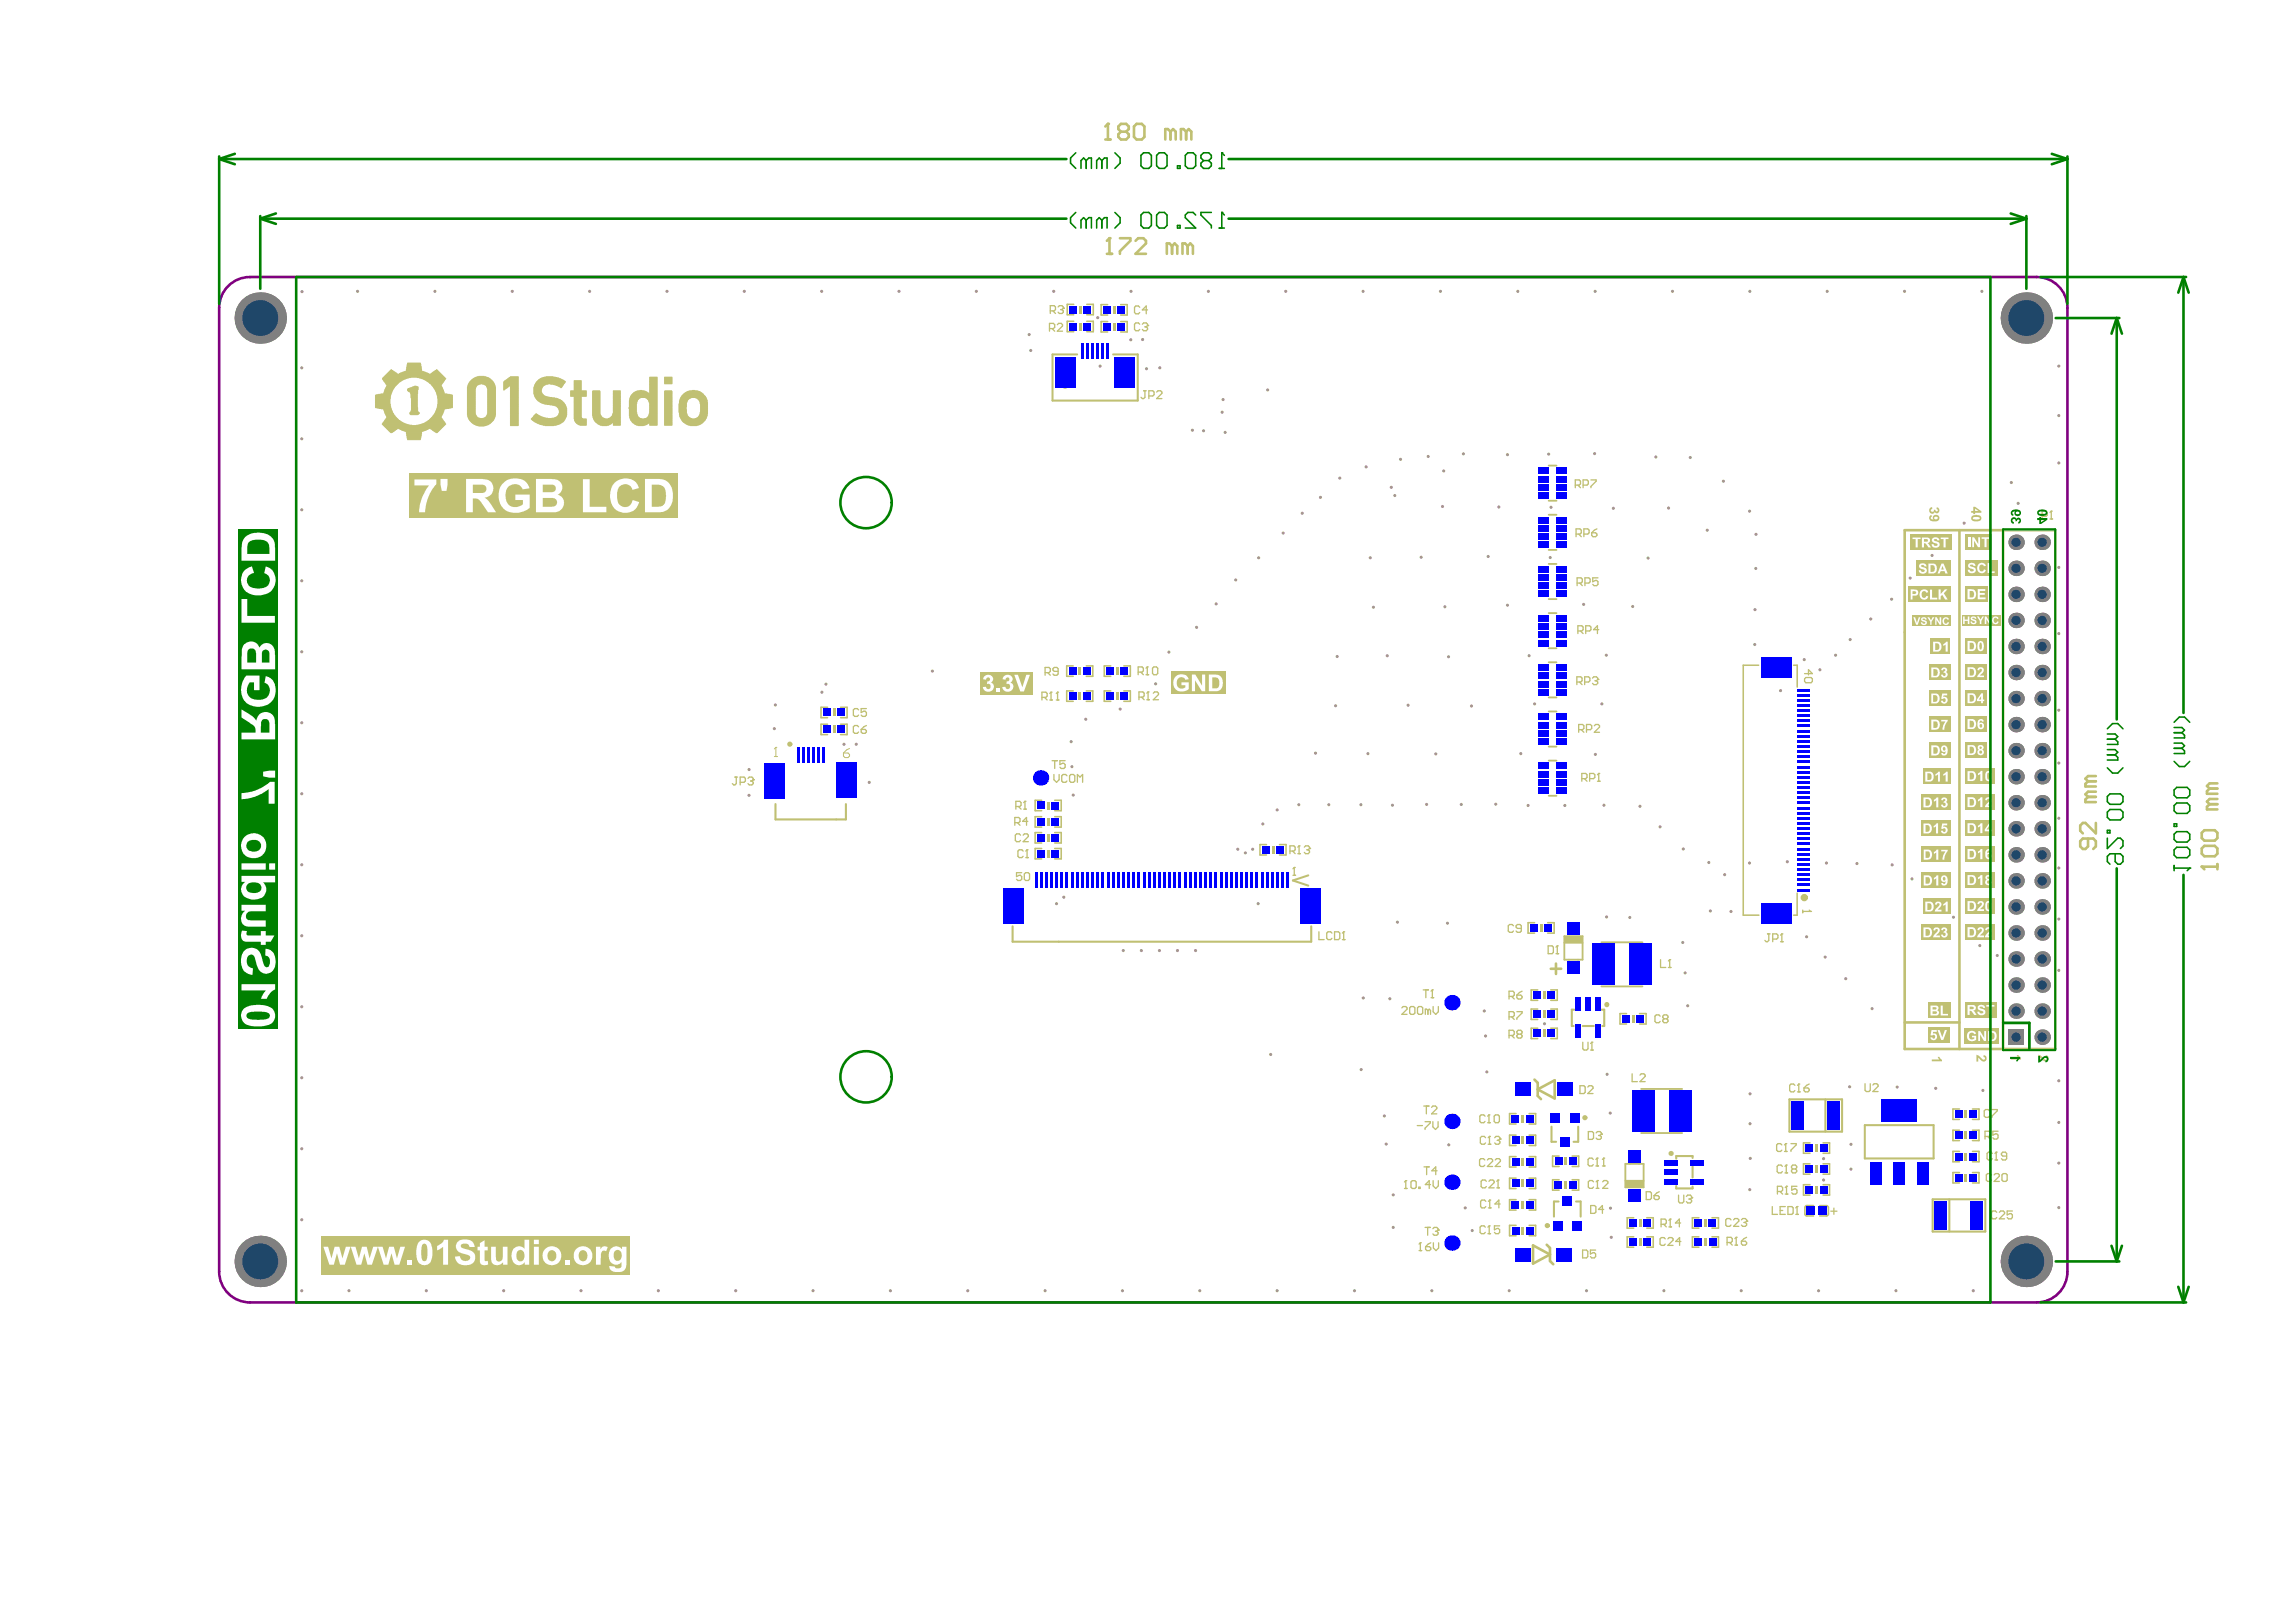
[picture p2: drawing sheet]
<svg xmlns="http://www.w3.org/2000/svg" width="297mm" height="210mm" viewBox="0 0 297 210" stroke-linecap="round" stroke-linejoin="round" font-family="sans-serif">
<path d="M29.5 37a4 4 0 0 1 2.8-1.2h231.2a4 4 0 0 1 4 4v124.8a4 4 0 0 1-4 3.9h-231.2a4 4 0 0 1-3.9-3.9v-124.8a4 4 0 0 1 1.1-2.8z" fill="none" stroke="#800080" stroke-width=".34"/>
<g fill="#a6968d">
<circle cx="106.9" cy="88.5" r=".2"/>
<circle cx="96.9" cy="102.9" r=".2"/>
<circle cx="96.9" cy="99.6" r=".2"/>
<circle cx="112.5" cy="101.2" r=".2"/>
<circle cx="106.3" cy="89.6" r=".2"/>
<circle cx="220.9" cy="68.6" r=".2"/>
<circle cx="215.9" cy="65.7" r=".2"/>
<circle cx="208.7" cy="65.8" r=".2"/>
<circle cx="200.7" cy="65.6" r=".2"/>
<circle cx="193.9" cy="65.6" r=".2"/>
<circle cx="186.6" cy="65.5" r=".2"/>
<circle cx="213.2" cy="72.2" r=".2"/>
<circle cx="200.6" cy="72.2" r=".2"/>
<circle cx="192.5" cy="72" r=".2"/>
<circle cx="183.9" cy="72.1" r=".2"/>
<circle cx="177.3" cy="72.2" r=".2"/>
<circle cx="211.2" cy="78.5" r=".2"/>
<circle cx="204.9" cy="78.2" r=".2"/>
<circle cx="195" cy="78.3" r=".2"/>
<circle cx="186.9" cy="78.5" r=".2"/>
<circle cx="177.7" cy="78.6" r=".2"/>
<circle cx="207.8" cy="84.8" r=".2"/>
<circle cx="197.8" cy="84.9" r=".2"/>
<circle cx="187.4" cy="85" r=".2"/>
<circle cx="179.5" cy="84.9" r=".2"/>
<circle cx="173" cy="85" r=".2"/>
<circle cx="207.2" cy="91.1" r=".2"/>
<circle cx="198.5" cy="91.1" r=".2"/>
<circle cx="190.4" cy="91.4" r=".2"/>
<circle cx="182.2" cy="91.3" r=".2"/>
<circle cx="172.8" cy="91.3" r=".2"/>
<circle cx="206.4" cy="97.6" r=".2"/>
<circle cx="196.7" cy="97.5" r=".2"/>
<circle cx="185.7" cy="97.6" r=".2"/>
<circle cx="177" cy="97.5" r=".2"/>
<circle cx="170.2" cy="97.5" r=".2"/>
<circle cx="142.3" cy="47.4" r=".2"/>
<circle cx="150" cy="47.6" r=".2"/>
<circle cx="148.3" cy="47.7" r=".2"/>
<circle cx="144.9" cy="91.8" r=".2"/>
<circle cx="110.8" cy="96.3" r=".2"/>
<circle cx="109.2" cy="96.3" r=".2"/>
<circle cx="147.8" cy="43.9" r=".2"/>
<circle cx="146.3" cy="44" r=".2"/>
<circle cx="133.3" cy="45.4" r=".2"/>
<circle cx="133.1" cy="43.3" r=".2"/>
<circle cx="100.3" cy="91.2" r=".2"/>
<circle cx="100.2" cy="94.3" r=".2"/>
<circle cx="154.7" cy="123" r=".2"/>
<circle cx="152.3" cy="123" r=".2"/>
<circle cx="150" cy="123" r=".2"/>
<circle cx="147.7" cy="123" r=".2"/>
<circle cx="145.3" cy="123" r=".2"/>
<circle cx="189.6" cy="156.3" r=".2"/>
<circle cx="180.2" cy="158.8" r=".2"/>
<circle cx="180.2" cy="154.6" r=".2"/>
<circle cx="187.4" cy="148.2" r=".2"/>
<circle cx="179.3" cy="148.1" r=".2"/>
<circle cx="179.1" cy="144.4" r=".2"/>
<circle cx="179.8" cy="129.2" r=".2"/>
<circle cx="176.4" cy="129.1" r=".2"/>
<circle cx="187.3" cy="119.5" r=".2"/>
<circle cx="180.8" cy="119.3" r=".2"/>
<circle cx="210.8" cy="118.7" r=".2"/>
<circle cx="207.8" cy="118.7" r=".2"/>
<circle cx="218.3" cy="130.2" r=".2"/>
<circle cx="218" cy="125.9" r=".2"/>
<circle cx="217.7" cy="122" r=".2"/>
<circle cx="208.5" cy="160.1" r=".2"/>
<circle cx="208.4" cy="156.3" r=".2"/>
<circle cx="208.3" cy="144" r=".2"/>
<circle cx="207.9" cy="139" r=".2"/>
<circle cx="192.4" cy="138.7" r=".2"/>
<circle cx="192.2" cy="134.1" r=".2"/>
<circle cx="192" cy="130.8" r=".2"/>
<circle cx="223.9" cy="118" r=".2"/>
<circle cx="221.3" cy="117.9" r=".2"/>
<circle cx="242.2" cy="130.5" r=".2"/>
<circle cx="238.8" cy="126.7" r=".2"/>
<circle cx="236.1" cy="123.9" r=".2"/>
<circle cx="233.7" cy="121.2" r=".2"/>
<circle cx="226.4" cy="154" r=".2"/>
<circle cx="226.4" cy="149.9" r=".2"/>
<circle cx="226.4" cy="145.4" r=".2"/>
<circle cx="226.4" cy="141.5" r=".2"/>
<circle cx="250.4" cy="140.8" r=".2"/>
<circle cx="245.4" cy="140.7" r=".2"/>
<circle cx="239.3" cy="140.6" r=".2"/>
<circle cx="239.5" cy="151.3" r=".2"/>
<circle cx="239.5" cy="148.1" r=".2"/>
<circle cx="258.4" cy="123.7" r=".2"/>
<circle cx="256.1" cy="122.4" r=".2"/>
<circle cx="252.7" cy="118.7" r=".2"/>
<circle cx="247.4" cy="113.7" r=".2"/>
<circle cx="244.8" cy="111.9" r=".2"/>
<circle cx="240.2" cy="111.8" r=".2"/>
<circle cx="236.3" cy="111.7" r=".2"/>
<circle cx="231.2" cy="111.5" r=".2"/>
<circle cx="226.3" cy="111.7" r=".2"/>
<circle cx="221.1" cy="111.6" r=".2"/>
<circle cx="217.8" cy="109.9" r=".2"/>
<circle cx="214.8" cy="107" r=".2"/>
<circle cx="212.2" cy="104.3" r=".2"/>
<circle cx="207.5" cy="104.2" r=".2"/>
<circle cx="202.4" cy="104.2" r=".2"/>
<circle cx="197.7" cy="104.2" r=".2"/>
<circle cx="193.5" cy="104.1" r=".2"/>
<circle cx="189.1" cy="104.1" r=".2"/>
<circle cx="184.6" cy="104.1" r=".2"/>
<circle cx="180.1" cy="104.2" r=".2"/>
<circle cx="176.1" cy="104.1" r=".2"/>
<circle cx="171.9" cy="104.1" r=".2"/>
<circle cx="168" cy="104.1" r=".2"/>
<circle cx="165.2" cy="104.8" r=".2"/>
<circle cx="163.4" cy="106.6" r=".2"/>
<circle cx="138.8" cy="102.9" r=".2"/>
<circle cx="138.7" cy="99.2" r=".2"/>
<circle cx="138.6" cy="96" r=".2"/>
<circle cx="140.5" cy="93.1" r=".2"/>
<circle cx="149.5" cy="88.5" r=".2"/>
<circle cx="151.2" cy="84.4" r=".2"/>
<circle cx="154.8" cy="81.2" r=".2"/>
<circle cx="157.3" cy="78.1" r=".2"/>
<circle cx="159.9" cy="75" r=".2"/>
<circle cx="162.8" cy="72.2" r=".2"/>
<circle cx="166" cy="69" r=".2"/>
<circle cx="168.5" cy="66.4" r=".2"/>
<circle cx="170.8" cy="64.4" r=".2"/>
<circle cx="173.3" cy="61.9" r=".2"/>
<circle cx="176.7" cy="60.4" r=".2"/>
<circle cx="181.2" cy="59.4" r=".2"/>
<circle cx="184.8" cy="59.1" r=".2"/>
<circle cx="189.3" cy="58.7" r=".2"/>
<circle cx="195" cy="58.8" r=".2"/>
<circle cx="200.4" cy="58.8" r=".2"/>
<circle cx="206.3" cy="58.7" r=".2"/>
<circle cx="214.2" cy="59.1" r=".2"/>
<circle cx="218.7" cy="59.2" r=".2"/>
<circle cx="223" cy="62.3" r=".2"/>
<circle cx="226.3" cy="66.2" r=".2"/>
<circle cx="227.2" cy="69.2" r=".2"/>
<circle cx="227.1" cy="73.6" r=".2"/>
<circle cx="227" cy="78.9" r=".2"/>
<circle cx="227" cy="83.4" r=".2"/>
<circle cx="230.4" cy="89.4" r=".2"/>
<circle cx="233.4" cy="85.4" r=".2"/>
<circle cx="235.4" cy="86.7" r=".2"/>
<circle cx="237.5" cy="84.8" r=".2"/>
<circle cx="239.4" cy="82.8" r=".2"/>
<circle cx="242" cy="80.1" r=".2"/>
<circle cx="244.7" cy="77.5" r=".2"/>
<circle cx="247.1" cy="74.8" r=".2"/>
<circle cx="250" cy="71.9" r=".2"/>
<circle cx="254.1" cy="67.7" r=".2"/>
<circle cx="142" cy="41.1" r=".2"/>
<circle cx="266.4" cy="156.3" r=".2"/>
<circle cx="266.4" cy="150.5" r=".2"/>
<circle cx="266.4" cy="145.3" r=".2"/>
<circle cx="266.4" cy="139.9" r=".2"/>
<circle cx="266.4" cy="125.6" r=".2"/>
<circle cx="266.4" cy="118.9" r=".2"/>
<circle cx="266.4" cy="112.3" r=".2"/>
<circle cx="266.4" cy="105.9" r=".2"/>
<circle cx="266.4" cy="98.7" r=".2"/>
<circle cx="266.4" cy="91.9" r=".2"/>
<circle cx="266.4" cy="82" r=".2"/>
<circle cx="266.4" cy="73.4" r=".2"/>
<circle cx="266.4" cy="59.9" r=".2"/>
<circle cx="266.4" cy="53.8" r=".2"/>
<circle cx="266.4" cy="47.4" r=".2"/>
<circle cx="256.4" cy="37.7" r=".2"/>
<circle cx="246.4" cy="37.7" r=".2"/>
<circle cx="236.4" cy="37.7" r=".2"/>
<circle cx="226.4" cy="37.7" r=".2"/>
<circle cx="216.4" cy="37.7" r=".2"/>
<circle cx="206.4" cy="37.7" r=".2"/>
<circle cx="196.4" cy="37.7" r=".2"/>
<circle cx="186.4" cy="37.7" r=".2"/>
<circle cx="176.3" cy="37.7" r=".2"/>
<circle cx="166.3" cy="37.7" r=".2"/>
<circle cx="156.3" cy="37.7" r=".2"/>
<circle cx="146.3" cy="37.7" r=".2"/>
<circle cx="136.3" cy="37.7" r=".2"/>
<circle cx="126.3" cy="37.7" r=".2"/>
<circle cx="116.3" cy="37.7" r=".2"/>
<circle cx="106.3" cy="37.7" r=".2"/>
<circle cx="96.3" cy="37.7" r=".2"/>
<circle cx="86.3" cy="37.7" r=".2"/>
<circle cx="76.3" cy="37.7" r=".2"/>
<circle cx="66.3" cy="37.7" r=".2"/>
<circle cx="56.3" cy="37.7" r=".2"/>
<circle cx="46.3" cy="37.7" r=".2"/>
<circle cx="39" cy="47.6" r=".2"/>
<circle cx="39.1" cy="37.7" r=".2"/>
<circle cx="39" cy="157.8" r=".2"/>
<circle cx="39" cy="148.7" r=".2"/>
<circle cx="39" cy="139.5" r=".2"/>
<circle cx="39" cy="130.3" r=".2"/>
<circle cx="39" cy="121.1" r=".2"/>
<circle cx="39" cy="111.9" r=".2"/>
<circle cx="39" cy="102.7" r=".2"/>
<circle cx="39" cy="93.5" r=".2"/>
<circle cx="39" cy="84.3" r=".2"/>
<circle cx="39" cy="75.2" r=".2"/>
<circle cx="39" cy="66" r=".2"/>
<circle cx="39" cy="56.8" r=".2"/>
<circle cx="39" cy="167" r=".2"/>
<circle cx="45.1" cy="167" r=".2"/>
<circle cx="55.2" cy="167" r=".2"/>
<circle cx="65.2" cy="167" r=".2"/>
<circle cx="75.2" cy="167" r=".2"/>
<circle cx="85.2" cy="167" r=".2"/>
<circle cx="95.2" cy="167" r=".2"/>
<circle cx="105.2" cy="167" r=".2"/>
<circle cx="115.2" cy="167" r=".2"/>
<circle cx="125.2" cy="167" r=".2"/>
<circle cx="135.2" cy="167" r=".2"/>
<circle cx="145.2" cy="167" r=".2"/>
<circle cx="155.2" cy="167" r=".2"/>
<circle cx="165.2" cy="167" r=".2"/>
<circle cx="175.2" cy="167" r=".2"/>
<circle cx="185.2" cy="167" r=".2"/>
<circle cx="195.2" cy="167" r=".2"/>
<circle cx="205.3" cy="167" r=".2"/>
<circle cx="215.3" cy="167" r=".2"/>
<circle cx="225.3" cy="167" r=".2"/>
<circle cx="235.3" cy="167" r=".2"/>
<circle cx="245.3" cy="167" r=".2"/>
<circle cx="255.3" cy="167" r=".2"/>
<circle cx="199.8" cy="132.5" r=".2"/>
<circle cx="256.5" cy="141.1" r=".2"/>
<circle cx="120.6" cy="86.8" r=".2"/>
<circle cx="164.4" cy="136.5" r=".2"/>
<circle cx="235.9" cy="149.9" r=".2"/>
<circle cx="235.9" cy="152.7" r=".2"/>
<circle cx="158.2" cy="51.7" r=".2"/>
<circle cx="164" cy="50.5" r=".2"/>
<circle cx="158.1" cy="53.3" r=".2"/>
<circle cx="154.3" cy="55.7" r=".2"/>
<circle cx="158.5" cy="56" r=".2"/>
<circle cx="155.7" cy="55.7" r=".2"/>
<circle cx="261.1" cy="65.1" r=".2"/>
<circle cx="260.2" cy="62.4" r=".2"/>
<circle cx="223.1" cy="113.2" r=".2"/>
<circle cx="162.8" cy="116.9" r=".2"/>
<circle cx="136.7" cy="116.9" r=".2"/>
<circle cx="137.6" cy="116.1" r=".2"/>
<circle cx="176.1" cy="138.4" r=".2"/>
<circle cx="190.5" cy="159.2" r=".2"/>
<circle cx="186.8" cy="60.9" r=".2"/>
<circle cx="180.4" cy="64.1" r=".2"/>
<circle cx="180" cy="63.1" r=".2"/>
<circle cx="161.1" cy="110.4" r=".2"/>
<circle cx="160.1" cy="109.9" r=".2"/>
<circle cx="162.1" cy="109.9" r=".2"/>
</g>
<path d="M246.4 68.6h19.5v67.2h-19.5zM253.5 68.6v67.2M259.1 68.8l.1 67M198.5 139.7l.4 .4v1.7l.5 .4M246.4 132.3h7.1M259.1 132.3h3.4v3.4M198.9 141l2.2-1.2v2.4zM198.3 161.2l2.2 1.1-2.2 1.2zM200.1 161.1l.4 .4v1.7l.4 .4" fill="none" stroke="#c0c073" stroke-width=".34"/>
<g fill="none" stroke="#c0c073" stroke-width=".2">
<path d="M138.9 39.4h-.8v1.3h.8M140.6 39.4h.8v1.3h-.8M143.3 39.4h-.8v1.4h.8M145 39.4h.8v1.4h-.8M138.9 41.6h-.8v1.3h.8M140.6 41.6h.8v1.3h-.8M143.3 41.6h-.8v1.4h.8M145 41.6h.8v1.4h-.8M107.1 93.7h-.9v1.4h.9M107.1 91.5h-.9v1.4h.9M108.7 91.5h.9v1.4h-.9M108.7 93.7h.9v1.4h-.9"/>
<path d="M138.8 89.4h-.8v1.4h.8M138.8 86.2h-.8v1.3h.8M140.5 89.4h.9v1.4h-.9M140.5 86.2h.9v1.3h-.9M143.7 89.4h-.8v1.4h.8M143.7 86.2h-.8v1.3h.8M145.4 89.4h.8v1.4h-.8M145.4 86.2h.8v1.3h-.8M227.5 86.1h-2v32.3h2.1M232 86.1h.5v2.8M134.8 109.8h-.9v1.3h.9M134.8 105.7h-.9v1.3h.9"/>
<path d="M134.8 107.7h-.9v1.4h.9M134.8 103.6h-.9v1.3h.9M136.5 109.8h.8v1.3h-.8M136.5 103.6h.8v1.3h-.8M136.5 105.7h.8v1.3h-.8M136.5 107.7h.8v1.4h-.8M163.8 109.3h-.8v1.3h.8M165.5 109.3h.9v1.3h-.9M198.5 119.4h-.8v1.4h.8M200.2 119.4h.9v1.4h-.9M232 118.4h.5M232.5 115.6v2.8"/>
<path d="M198.9 133.1h-.8v1.3h.8M198.9 130.6h-.8v1.3h.8M198.9 128.1h-.8v1.4h.8M200.6 128.1h.9v1.4h-.9M200.6 130.6h.9v1.3h-.9M200.6 133.1h.9v1.3h-.9M210.4 131.2h-.8v1.3h.8M212.1 131.2h.9v1.3h-.9M196.1 158.6h-.8v1.3h.8M196.1 155.2h-.8v1.4h.8M196.1 152.5h-.8v1.3h.8M196.1 149.7h-.8v1.3h.8"/>
<path d="M196.1 146.9h-.8v1.3h.8M196.1 144.1h-.8v1.4h.8M197.8 144.1h.9v1.4h-.9M197.8 146.9h.9v1.3h-.9M197.8 149.7h.9v1.3h-.9M197.8 152.5h.9v1.3h-.9M197.8 155.2h.9v1.4h-.9M197.8 158.6h.9v1.3h-.9M201.7 152.7h-.8v1.3h.8M201.7 149.6h-.8v1.4h.8M203.4 149.6h.8v1.4h-.8M203.4 152.7h.8v1.3h-.8"/>
<path d="M211.4 157.6h-.9v1.3h.9M213 157.6h.9v1.3h-.9M219.8 157.6h-.9v1.3h.9M221.5 157.6h.8v1.3h-.8M233.5 156.3v.8M233.8 157.4h.8M233.8 156h.8M234.2 153.3h-.9v1.4h.9M234.2 147.9h-.9v1.3h.9M234.2 150.6h-.9v1.4h.9M235.4 157.4h.9M235.4 156h.9"/>
<path d="M235.9 147.9h.8v1.3h-.8M235.9 150.6h.8v1.4h-.8M235.9 153.3h.8v1.4h-.8M236.5 156.3v.8M253.5 151.7h-.8v1.4h.8M253.5 149h-.8v1.3h.8M253.5 146.3h-.8v1.3h.8M253.5 143.5h-.8v1.4h.8M255.2 151.7h.8v1.4h-.8M255.2 149h.8v1.3h-.8M255.2 146.3h.8v1.3h-.8M255.2 143.5h.8v1.4h-.8"/>
<path d="M211.4 160.1h-.9v1.3h.9M213 160.1h.9v1.3h-.9M219.8 160.1h-.9v1.3h.9M221.5 160.1h.8v1.3h-.8"/>
</g>
<path d="M232.5 118.4h.1" fill="none" stroke="#c0c073" stroke-width=".17"/>
<g fill="none" stroke="#c0c073" stroke-width=".27">
<path d="M139.4 45.9h-3.2v5.9h11v-5.9h-3.2M100.3 104.1v1.9h9.1v-1.9M131 119.9v2h38.6v-2M169.3 113.3l-2 .6 2 .7M203.7 130.7h-.4v2.1h.3M204.8 132.8h1.4M207.2 130.7h.3v2.1h-.2M200.7 145.8v2h.6M201.6 155.5h-.6v1.9M203.9 155.5h.6v1.9M204.2 145.8v2h-.6M216.9 153.5v.3h2.1v-.2"/>
<path d="M219 149.8v-.2h-2.1v.3M219 151v1.4M231.5 142.3h6.8v4.1h-6.8zM236.2 142.3v4.1M241.3 145.6h8.9v4.3h-8.9zM250 155.2h6.8v4.2h-6.8zM252.2 155.2v4.2"/>
</g>
<path d="M207.9 130h.1M216.2 149.3h.1" fill="none" stroke="#c0c073" stroke-width=".66"/>
<g fill="none" stroke="#c0c073" stroke-width=".24">
<path d="M200.4 79.3h1M200.4 77.5h1M200.4 73h1M200.4 71.2h1M200.4 66.6h1M200.4 64.8h1M200.4 60.3h1M200.4 96.6h1M200.4 92.1h1M200.4 90.3h1M200.4 85.7h1M200.4 83.9h1"/>
<path d="M200.4 98.4h1M200.4 103h1M202.4 121.2h2.3v3h-2.3zM202.4 122h2.3M207.2 127.7h5.3M207.2 121.9h5.3M210.3 150.6h2.3v3h-2.3zM210.3 152.8h2.3M212.3 146.6h5.3M212.3 140.9h5.3"/>
</g>
<g fill="none" stroke="#c0c073" stroke-width=".13">
<path d="M48.6 52.8h1.9M48.6 52.7h1.9M48.6 52.6h1.9M48.6 52.5h1.9M48.6 52.4h1.9M48.6 52.3h1.9M48.6 52.2h1.8M48.6 52.1h1.8M48.6 52h1.8M48.6 51.9h1.8M48.6 51.8h1.8M48.6 51.7h1.8"/>
<path d="M48.6 51.6h1.8M48.6 51.6h1.9M48.6 51.5h1.9M48.6 51.4h1.9M48.6 51.3h1.9M48.6 51.2h1.9M48.6 51.1h1.9M48.7 51.1h1.8M48.8 52.8h1.8M49 51h1.6M49 52.9h1.6M49.3 51h1.3"/>
<path d="M49.3 52.9h1.3M49.4 54.9h3.2M49.5 54.9h3.2M49.5 54.8h2.9M49.5 49.1h2.9M49.5 49h3M49.5 49h3.2M49.5 55h3.4M49.5 54.8h2.8M49.5 54.7h2.7M49.5 49.1h2.8M49.5 48.9h3.4"/>
<path d="M49.6 55h3.7M49.6 54.7h2.5M49.6 49.2h2.5M49.6 49.2h2.6M49.6 48.9h3.5M49.6 53h1M49.6 54.6h2.4M49.6 50.9h1M49.6 49.3h2.4M49.6 48.8h7.9M49.6 55.1h7.9M49.7 53.2h1"/>
<path d="M49.7 53.1h1M49.7 53.1h.9M49.7 54.6h2.2M49.7 54.5h2.2M49.7 50.8h.9M49.7 50.8h1M49.7 50.7h1M49.7 49.4h2.1M49.7 49.3h2.2M49.7 48.8h7.7M49.7 55.1h7.7M49.7 53.3h1"/>
<path d="M49.7 54.5h2.1M49.7 50.6h1M49.7 48.7h7.7M49.7 55.2h7.7M49.8 53.5h1M49.8 53.4h1M49.8 50.5h1M49.8 54.4h1.9M49.8 54.4h1.8M49.8 49.5h1.9M49.8 50.4h1M49.8 55.2h7.5"/>
<path d="M49.8 48.7h7.5M49.8 53.6h1.1M49.8 53.5h1.1M49.8 54.3h1.8M49.8 49.6h1.8M49.8 49.5h1.8M49.8 50.3h1.1M49.8 55.3h7.5M49.8 48.6h7.5M49.9 53.7h1M49.9 53.6h1M49.9 54.3h1.6"/>
<path d="M49.9 49.6h1.6M49.9 50.3h1M49.9 50.2h1M49.9 55.3h7.3M49.9 48.6h7.3M49.9 53.8h1.2M49.9 53.7h1.1M49.9 54.2h1.5M49.9 54.2h1.6M49.9 49.7h1.6M49.9 50.2h1.1M49.9 50.1h1.2"/>
<path d="M49.9 49.7h1.5M49.9 48.5h7.3M49.9 55.4h7.3M50 53.9h1.1M50 53.8h1.1M50 54.1h1.4M50 50.1h1.1M50 49.8h1.4M50 50h1.1M50 55.4h7.1M50 48.5h7.1M50 54.1h1.3"/>
<path d="M50 54h1.3M50 54h1.2M50 53.9h1.2M50 50h1.2M50 49.9h1.2M50 49.8h1.3M50 55.5h1.4M50 48.4h1.5M50.1 49.9h1.2M50.1 55.5h1.3M50.1 48.4h1.3M50.1 55.6h1.2"/>
<path d="M50.1 48.3h1.2M50.2 55.6h1M50.2 48.3h1.1M50.2 55.7h1M50.2 48.2h1M50.3 55.7h.8M50.3 48.2h.8M50.3 55.8h.7M50.3 48.1h.7M50.4 55.8h.5M50.4 48.1h.5M50.4 55.9h.4"/>
<path d="M50.4 48h.4M50.5 55.9h.3M50.5 47.9h.3M50.5 56h.2M50.5 47.9h.2M50.6 47.8h.1M51.6 55.5h3.9M51.6 48.4h4M51.7 48.4h3.8M51.7 55.5h3.7M51.8 48.3h3.6M51.8 55.6h3.5"/>
<path d="M51.9 48.3h3.4M51.9 55.6h3.3M52 55.7h3.1M52 48.2h3.1M52.1 48.2h2.9M52.2 55.7h2.7M52.3 48.1h2.5M52.3 55.8h2.5M52.4 48.1h2.3M52.5 55.8h2.1M52.6 56h1.9M52.6 55.9h1.9"/>
<path d="M52.6 48h1.9M52.6 47.9h1.9M52.6 47.8h1.9M52.6 56.1h1.9M52.6 56.4h1.9M52.6 56.3h1.9M52.6 56.2h1.9M52.6 47.7h1.9M52.6 47.6h1.9M52.6 47.5h1.9M52.7 56.7h1.7M52.7 56.6h1.7"/>
<path d="M52.7 56.5h1.7M52.7 56.4h1.8M52.7 47.4h1.8M52.7 47.4h1.7M52.7 47.3h1.7M52.7 47.2h1.7M52.7 50.5h1.3M52.7 50.4h1.4M52.7 56.9h1.7M52.7 56.8h1.7M52.7 47.1h1.7M52.7 47h1.7"/>
<path d="M52.8 50.6h1.2M52.8 50.3h1.3M52.9 50.7h1.1M53 50.2h1.1M53 53.6h1.2M53 53.5h1.2M53 53.4h1.2M53 50.7h1M53.1 53.6h1M53.1 53.4h1.1M53.1 50.8h.9M53.1 53.7h.9"/>
<path d="M53.1 53.3h1M53.1 51h.9M53.1 50.9h.9M53.1 50.2h1M53.2 53.3h.8M53.2 53.2h.8M53.2 51.5h.8M53.2 51.4h.8M53.2 51.3h.8M53.2 51.2h.8M53.2 51.1h.8M53.2 51h.8"/>
<path d="M53.2 53.1h.8M53.2 53h.8M53.2 52.9h.8M53.2 52.8h.8M53.2 52.7h.8M53.2 52.6h.8M53.2 52.5h.8M53.2 52.4h.8M53.2 52.3h.8M53.2 52.2h.8M53.2 52.1h.8M53.2 52h.8"/>
<path d="M53.2 51.9h.8M53.2 51.8h.8M53.2 51.7h.8M53.2 51.6h.8M53.3 50.1h.8M53.4 50.1h.7M53.5 50h.5M53.6 50h.2M53.9 55h3.6M54 48.9h3.5M54.2 55h3.4M54.2 48.9h3.4"/>
<path d="M54.4 54.9h3.2M54.4 49h3.2M54.5 54.9h3.2M54.6 49h3.1M54.7 54.8h2.9M54.7 49.1h2.9M54.8 54.8h2.8M54.8 49.1h2.8M54.9 54.7h2.7M54.9 49.2h2.6M55 54.7h2.5M55 49.2h2.5"/>
<path d="M55.1 54.6h2.4M55.2 49.3h2.3M55.2 54.6h2.3M55.2 49.3h2.2M55.3 54.5h2.1M55.3 49.4h2.1M55.4 54.5h2M55.4 49.4h2M55.4 54.4h1.9M55.5 49.5h1.8M55.5 54.4h1.8M55.6 54.3h1.7"/>
<path d="M55.6 49.6h1.7M55.6 54.3h1.6M55.6 49.6h1.6M55.7 54.2h1.5M55.7 49.7h1.5M55.7 55.5h1.4M55.7 48.4h1.4M55.8 54.1h1.3M55.8 49.7h1.4M55.8 55.5h1.2M55.8 48.4h1.2M55.8 49.8h1.3"/>
<path d="M55.8 48.3h1.2M55.9 54h1.2M55.9 49.9h1.2M55.9 49.8h1.2M55.9 55.6h1.1M55.9 55.6h1M55.9 48.3h1M56 53.9h1.1M56 50h1.1M56 55.7h.9M56 48.2h.9M56 53.8h1.1"/>
<path d="M56 48.2h.8M56.1 53.8h1.1M56.1 50.1h1.1M56.1 55.7h.7M56.1 53.7h1.1M56.1 50.2h1.1M56.1 55.8h.7M56.1 48.1h.7M56.2 53.7h1M56.2 53.6h1M56.2 50.3h1.1M56.2 50.2h1"/>
<path d="M56.2 48.1h.5M56.2 53.6h1.1M56.2 55.8h.5M56.3 53.5h1M56.3 50.4h1M56.3 55.9h.4M56.3 48h.4M56.3 53.4h1M56.3 50.5h1.1M56.3 50.5h1M56.3 47.9h.3M56.4 53.3h1"/>
<path d="M56.4 50.6h1M56.4 55.9h.2M56.4 53.2h1M56.4 53.1h1M56.4 50.7h1M56.4 56h.2M56.4 47.9h.2M56.5 53.1h.9M56.5 53h1M56.5 50.9h1M56.5 50.8h1M56.5 50.8h.9"/>
<path d="M56.5 47.8h.1M56.5 52.9h1.2M56.5 52.9h1.6M56.5 51h1.6M56.5 51h1.3M56.6 52.8h1.7M56.6 52.8h1.9M56.6 52.7h1.9M56.6 51.2h1.9M56.6 51.1h1.9M56.6 51.1h1.8M56.6 52.6h1.9"/>
<path d="M56.6 52.5h1.9M56.6 52.4h1.9M56.6 52.3h1.9M56.6 51.5h1.9M56.6 51.4h1.9M56.6 51.3h1.9M56.7 52.3h1.8M56.7 52.2h1.8M56.7 52.1h1.8M56.7 52h1.8M56.7 51.9h1.8M56.7 51.8h1.8"/>
<path d="M56.7 51.7h1.8M56.7 51.6h1.8M60.5 53.7h1.1M60.5 53.7h1M60.5 53.6h1M60.5 53.5h1M60.5 53.4h1M60.5 53.3h1M60.5 53.2h1M60.5 53.1h1M60.5 53h1M60.5 52.9h1"/>
<path d="M60.5 52.8h1M60.5 52.7h1M60.5 52.6h1M60.5 52.5h1M60.5 52.4h1M60.5 52.3h1M60.5 52.2h1M60.5 52.1h1M60.5 52h1M60.5 51.9h1M60.5 51.8h1M60.5 51.7h1"/>
<path d="M60.5 51.6h1M60.5 51.5h1M60.5 50.5h1M60.5 51.4h1M60.5 51.3h1M60.5 51.2h1M60.5 51.1h1M60.5 51h1M60.5 50.9h1M60.5 50.8h1M60.5 50.7h1M60.5 50.6h1"/>
<path d="M60.5 50.4h1M60.5 50.3h1M60.5 50.2h1M60.5 50.1h1.1M60.5 53.9h1.2M60.5 53.9h1.1M60.5 53.8h1.1M60.5 50h1.1M60.5 49.9h1.2M60.6 54.1h1.3M60.6 54h1.2M60.6 54h1.1"/>
<path d="M60.6 49.9h1.1M60.6 49.8h1.2M60.6 49.8h1.3M60.6 54.2h3.4M60.6 54.1h1.5M60.6 49.7h3.4M60.6 49.7h1.5M60.7 54.3h3.2M60.7 54.2h3.2M60.7 49.6h3.2M60.7 49.5h3.2M60.8 54.4h3"/>
<path d="M60.8 54.4h3.1M60.8 49.5h3.1M60.8 49.4h3M60.8 54.5h3M60.9 54.5h2.8M60.9 49.3h2.8M60.9 54.6h2.8M61 54.6h2.6M61 49.2h2.7M61 54.7h2.6M61 49.2h2.6M61.1 54.7h2.4"/>
<path d="M61.1 49.1h2.4M61.1 54.8h2.4M61.2 54.8h2.2M61.2 49h2.2M61.3 54.9h2M61.3 49h2M61.4 54.9h1.8M61.4 48.9h1.8M61.5 55h1.6M61.5 48.9h1.6M61.6 55h1.4M61.6 48.8h1.4"/>
<path d="M61.7 55.1h1.1M61.7 48.8h1.1M61.9 55.1h.7M61.9 48.7h.7M62.4 49.7h1.6M62.5 54.1h1.5M62.6 49.8h1.4M62.7 54.1h1.3M62.7 54h1.3M62.7 49.8h1.3M62.8 54h1.2M62.8 49.9h1.2"/>
<path d="M62.9 53.9h1.2M62.9 49.9h1.2M62.9 53.8h1.2M62.9 50h1.2M63 53.8h1.1M63 53.7h1.1M63 50.1h1.1M63 53.6h1.1M63 50.3h1.1M63 50.2h1.1M63.1 53.5h1M63.1 53.4h1"/>
<path d="M63.1 53.3h1M63.1 53.2h1M63.1 53.1h1M63.1 53h1M63.1 52.9h1M63.1 52.8h1M63.1 52.7h1M63.1 52.6h1M63.1 52.5h1M63.1 52.4h1M63.1 52.3h1M63.1 52.2h1"/>
<path d="M63.1 52.1h1M63.1 52h1M63.1 51.9h1M63.1 51.8h1M63.1 51.7h1M63.1 51.6h1M63.1 51.5h1M63.1 50.5h1M63.1 51.4h1M63.1 51.3h1M63.1 51.2h1M63.1 51.1h1"/>
<path d="M63.1 51h1M63.1 50.9h1M63.1 50.8h1M63.1 50.7h1M63.1 50.6h1M63.1 50.4h1M63.1 50.3h1M65.2 49.7h1.8M65.2 49.6h1.8M65.2 49.5h1.8M65.2 49.4h1.8M65.2 50.5h.1"/>
<path d="M65.2 50.4h.1M65.2 50.3h.2M65.2 50.3h.3M65.2 50.2h.4M65.2 50.1h.5M65.2 50.1h.6M65.2 50h.7M65.2 49.9h.8M65.2 49.9h1.8M65.2 49.8h1.8M65.2 50h.6M65.3 49.3h1.7"/>
<path d="M65.4 49.2h1.6M65.5 49.2h1.5M65.6 49.1h1.4M65.7 49h1.3M65.8 49h1.2M65.8 48.9h1.2M65.9 48.9h1.1M66 48.8h1M66 54.1h1M66 54h1M66 53.9h1M66 53.8h1"/>
<path d="M66 53.7h1M66 53.6h1M66 53.5h1M66 53.4h1M66 53.3h1M66 53.2h1M66 53.1h1M66 53h1M66 52.9h1M66 52.8h1M66 52.7h1M66 52.6h1"/>
<path d="M66 52.5h1M66 52.4h1M66 52.3h1M66 52.2h1M66 52.1h1M66 52h1M66 51.9h1M66 51.8h1M66 51.7h1M66 51.6h1M66 51.5h1M66 54.2h1"/>
<path d="M66 50.5h1M66 55h1M66 54.9h1M66 54.8h1M66 54.7h1M66 54.6h1M66 54.5h1M66 54.4h1M66 54.3h1M66 51.4h1M66 51.3h1M66 51.2h1"/>
<path d="M66 51.1h1M66 51h1M66 50.9h1M66 50.8h1M66 50.7h1M66 50.6h1M66 55.1h1M66 50.4h1M66 50.3h1M66 50.2h1M66 50.1h1M66 50h1"/>
<path d="M66 49.9h1M68.7 54.2h4.4M68.8 54.2h4.3M68.8 54.3h4.3M68.8 54.1h2M68.9 54.1h1.6M68.9 54.4h4.1M68.9 54h1.4M69 54h1.2M69 53.9h1M69 53.9h.9M69 54.5h4"/>
<path d="M69.1 53.8h.7M69.1 50.5h.9M69.1 54.5h3.8M69.1 51h1.1M69.1 50.9h1M69.1 50.8h1M69.1 50.7h.9M69.1 50.6h.9M69.1 50.4h.9M69.1 50.4h1M69.1 50.3h1M69.1 50.2h1"/>
<path d="M69.1 50.1h1.1M69.1 53.8h.6M69.1 51.1h1.2M69.1 50h1.2M69.1 50h1.1M69.2 53.7h.4M69.2 54.6h3.7M69.2 51.3h1.4M69.2 51.2h1.3M69.2 51.2h1.2M69.2 49.9h1.1M69.2 49.9h1.2"/>
<path d="M69.2 49.8h1.3M69.2 54.6h3.6M69.2 51.4h1.8M69.2 51.3h1.6M69.2 49.8h1.4M69.2 49.7h1.7M69.3 53.6h.2M69.3 51.5h2.5M69.3 51.4h2.1M69.3 49.7h3.7M69.3 49.6h3.7M69.3 53.6h.1"/>
<path d="M69.3 51.5h2.7M69.3 54.7h3.4M69.3 49.6h3.8M69.4 51.6h2.8M69.4 49.5h3.7M69.4 51.7h3M69.4 51.6h2.9M69.4 54.7h3.3M69.4 49.4h3.8M69.5 51.7h3M69.5 49.4h3.6M69.5 51.8h3.1"/>
<path d="M69.5 54.8h3.1M69.5 49.3h3.6M69.6 51.8h3.1M69.6 49.3h3.4M69.6 51.9h3.1M69.6 54.8h2.9M69.6 49.2h3.3M69.7 49.2h3.1M69.7 51.9h3.1M69.7 49.1h3M69.8 52h3M69.8 54.9h2.6"/>
<path d="M69.8 49.1h2.8M69.9 52h3M69.9 54.9h2.4M69.9 49h2.6M69.9 52.1h3M70 49h2.4M70 52.1h3M70.1 55h2M70.1 48.9h2.2M70.2 52.2h2.8M70.2 48.9h1.9M70.3 55h1.7"/>
<path d="M70.3 52.2h2.7M70.4 48.8h1.5M70.5 52.3h2.6M70.5 55.1h1.1M70.6 48.8h.9M70.8 52.3h2.3M71.1 52.4h2M71.2 49.7h1.7M71.4 54.1h1.8M71.5 52.4h1.7M71.6 49.8h1.3M71.7 54.1h1.5"/>
<path d="M71.8 52.5h1.4M71.8 49.8h1.1M71.9 54h1.3M71.9 52.6h1.3M72 54h1.2M72 49.9h.8M72 52.6h1.2M72.1 53.9h1.2M72.1 52.7h1.1M72.1 49.9h.7M72.1 52.7h1.2M72.2 53.8h1.1"/>
<path d="M72.2 52.8h1.1M72.2 50h.6M72.3 53.7h1M72.3 52.9h1M72.3 53.6h1M72.3 53.5h1M72.3 53.1h1M72.3 53h1M72.3 50h.4M72.4 53.5h.9M72.4 53.4h.9M72.4 53.3h.9"/>
<path d="M72.4 53.2h.9M72.4 53.1h.9M72.4 50.1h.3M72.5 50.1h.2M72.6 50.2h.1M73.8 51.3h2.1M73.8 51.2h2.1M73.8 51.1h2.1M73.8 51h2.1M73.8 50.9h2.1M73.8 50.8h2.1M73.8 50.7h2.1"/>
<path d="M73.8 50.6h2.1M74.3 54.1h.9M74.3 54h.9M74.3 53.9h.9M74.3 53.8h.9M74.3 53.7h.9M74.3 53.6h.9M74.3 53.5h.9M74.3 53.4h.9M74.3 53.3h.9M74.3 53.2h.9M74.3 53.1h.9"/>
<path d="M74.3 53h.9M74.3 52.9h.9M74.3 52.8h.9M74.3 52.7h.9M74.3 52.6h.9M74.3 52.5h.9M74.3 52.4h.9M74.3 52.3h.9M74.3 52.2h.9M74.3 52.1h.9M74.3 52h.9M74.3 51.9h.9"/>
<path d="M74.3 51.8h.9M74.3 51.7h.9M74.3 51.6h.9M74.3 51.5h.9M74.3 54.2h1.1M74.3 54.1h1M74.3 50.5h.9M74.3 54.2h1.6M74.3 51.4h.9M74.3 51.3h.9M74.3 49.7h.9M74.3 49.6h.9"/>
<path d="M74.3 49.5h.9M74.3 49.4h.9M74.3 49.3h.9M74.3 50.4h.9M74.3 50.3h.9M74.3 50.2h.9M74.3 50.1h.9M74.3 50h.9M74.3 49.9h.9M74.3 49.8h.9M74.3 54.4h1.6M74.3 54.3h1.6"/>
<path d="M74.4 54.5h1.5M74.4 54.6h1.5M74.5 54.7h1.4M74.5 54.6h1.4M74.6 54.8h1.3M74.7 54.9h1.2M74.8 54.9h1.1M74.9 55h1M75 55h.9M76.7 53.8h1M76.7 53.7h1M76.7 53.6h1"/>
<path d="M76.7 53.6h.9M76.7 53.5h.9M76.7 53.4h.9M76.7 53.3h.9M76.7 53.2h.9M76.7 53.1h.9M76.7 53h.9M76.7 52.9h.9M76.7 52.8h.9M76.7 52.7h.9M76.7 52.6h.9M76.7 52.5h.9"/>
<path d="M76.7 52.4h.9M76.7 52.3h.9M76.7 52.2h.9M76.7 52.1h.9M76.7 52h.9M76.7 51.9h.9M76.7 51.8h.9M76.7 51.7h.9M76.7 51.6h.9M76.7 51.5h.9M76.7 51.4h.9M76.7 51.3h.9"/>
<path d="M76.7 51.2h.9M76.7 51.1h.9M76.7 51h.9M76.7 50.9h.9M76.7 50.8h.9M76.7 50.7h.9M76.7 50.6h.9M76.7 54h1.2M76.7 53.9h1.1M76.7 53.8h1.1M76.8 54.1h1.2M76.8 54.2h1.5"/>
<path d="M76.8 54.1h1.3M76.8 54.3h3.5M76.8 54.2h3.5M76.9 54.4h3.4M76.9 54.3h3.4M77 54.5h3.3M77 54.6h3.3M77.1 54.6h3.2M77.1 54.7h2.2M77.2 54.7h2M77.3 54.8h1.8M77.4 54.9h1.6"/>
<path d="M77.5 54.9h1.4M77.6 55h1.2M77.7 55h1M77.9 55.1h.6M78.7 54.2h1.6M78.8 54.1h1.5M78.9 54.1h1.4M79 54h1.3M79.1 53.9h1.2M79.2 53.8h1.1M79.2 53.7h1.1M79.3 53.6h1"/>
<path d="M79.3 53.5h1M79.3 53.4h1M79.3 53.3h1M79.3 53.2h1M79.3 53.1h1M79.3 53h1M79.3 52.9h1M79.3 52.8h1M79.3 52.7h1M79.3 52.6h1M79.3 52.5h1M79.3 52.4h1"/>
<path d="M79.3 52.3h1M79.3 52.2h1M79.3 52.1h1M79.3 52h1M79.3 51.9h1M79.3 51.8h1M79.3 51.7h1M79.3 51.6h1M79.3 51.5h1M79.3 55h1M79.3 54.9h1M79.3 54.8h1"/>
<path d="M79.3 54.7h1M79.3 51.4h1M79.3 51.3h1M79.3 51.2h1M79.3 51.1h1M79.3 51h1M79.3 50.9h1M79.3 50.8h1M79.3 50.7h1M79.3 50.6h1M81.4 52.9h.9M81.4 52.8h.9"/>
<path d="M81.4 53.8h1.1M81.4 53.7h1M81.4 53.6h1M81.4 53.5h1M81.4 53.4h1M81.4 53.3h.9M81.4 53.2h.9M81.4 53.1h.9M81.4 53h.9M81.4 52.7h.9M81.4 52.6h.9M81.4 52.5h.9"/>
<path d="M81.4 52.4h.9M81.4 52.3h.9M81.4 52.2h1M81.4 52.1h1M81.4 52h1M81.4 51.9h1M81.4 51.8h1.1M81.5 54.1h1.2M81.5 54h1.1M81.5 53.9h1M81.5 51.8h1M81.5 51.7h1"/>
<path d="M81.5 51.7h1.1M81.5 51.6h1.1M81.5 51.6h1.2M81.5 51.5h1.2M81.5 54.2h1.5M81.5 54.1h1.3M81.5 51.5h1.4M81.5 54.2h3.5M81.5 51.4h3.5M81.6 54.3h3.4M81.6 51.4h3.4M81.6 51.3h3.4"/>
<path d="M81.6 54.4h3.4M81.6 51.2h3.4M81.7 54.5h3.3M81.7 51.2h3.3M81.7 51.1h3.3M81.8 54.6h3.2M81.8 51h3.2M81.8 54.7h2.2M81.8 51h2.2M81.9 54.7h2M81.9 50.9h2M82 54.8h1.9"/>
<path d="M82 50.8h1.8M82 54.8h1.8M82 50.8h1.7M82.1 54.9h1.6M82.1 50.7h1.6M82.2 54.9h1.5M82.2 50.7h1.4M82.3 55h1.3M82.3 50.6h1.2M82.4 55h1M82.5 50.6h.8M82.6 55.1h.6"/>
<path d="M82.8 50.5h.1M82.9 50.5h.1M83.4 54.2h1.6M83.5 51.5h1.5M83.6 54.1h1.4M83.6 51.5h1.4M83.7 54.1h1.3M83.7 51.6h1.3M83.7 54h1.3M83.8 54h1.2M83.8 51.7h1.2M83.8 53.9h1.2"/>
<path d="M83.9 53.9h1.1M83.9 53.8h1.1M83.9 51.8h1.1M83.9 53.7h1.1M83.9 52h1.1M83.9 51.9h1.1M84 53.6h1M84 53.5h1M84 52.1h1M84 52h1M84 53.4h1M84 53.3h1"/>
<path d="M84 53.2h1M84 53.1h1M84 53h1M84 52.9h1M84 52.8h1M84 52.7h1M84 52.6h1M84 52.5h1M84 52.4h1M84 52.3h1M84 52.2h1M84 50.5h1"/>
<path d="M84 55h1M84 54.9h1M84 54.8h1M84 54.7h1M84 51h1M84 50.9h1M84 50.8h1M84 50.7h1M84 50.6h1M84 49.7h1M84 49.6h1M84 49.5h1"/>
<path d="M84 49.4h1M84 49.3h1M84 49.2h1M84 49.1h1M84 49h1M84 48.9h1M84 48.8h1M84 50.4h1M84 50.3h1M84 50.2h1M84 50.1h1M84 50h1"/>
<path d="M84 49.9h1M84 49.8h1M86 54.1h.9M86 54h.9M86 53.9h.9M86 53.8h.9M86 53.7h.9M86 53.6h.9M86 53.5h.9M86 53.4h.9M86 53.3h.9M86 53.2h.9"/>
<path d="M86 53.1h.9M86 53h.9M86 52.9h.9M86 52.8h.9M86 52.7h.9M86 52.6h.9M86 52.5h.9M86 52.4h.9M86 52.3h.9M86 52.2h.9M86 52.1h.9M86 52h.9"/>
<path d="M86 51.9h.9M86 51.8h.9M86 51.7h.9M86 51.6h.9M86 51.5h.9M86 54.2h.9M86 55h.9M86 54.9h.9M86 54.8h.9M86 54.7h.9M86 54.6h.9M86 54.5h.9"/>
<path d="M86 54.4h.9M86 54.3h.9M86 51.4h.9M86 51.3h.9M86 51.2h.9M86 51.1h.9M86 51h.9M86 50.9h.9M86 50.8h.9M86 50.7h.9M86 50.6h.9M86 49.7h.9"/>
<path d="M86 49.6h.9M86 49.5h.9M86 49.4h.9M86 49.3h.9M86 49.2h.9M86 49.1h.9M86 49h.9M86 48.9h.9M86 48.8h.9M87.8 53.4h1M87.8 53.3h1M87.8 53.2h1"/>
<path d="M87.8 53.1h1M87.8 53h1M87.8 52.9h1M87.8 52.8h1M87.8 52.7h1M87.8 52.6h1M87.8 52.5h1M87.8 52.4h1M87.8 52.3h1M87.8 52.2h1M87.9 53.7h1M87.9 53.6h1"/>
<path d="M87.9 53.5h1M87.9 53.5h.9M87.9 53.4h.9M87.9 52.2h.9M87.9 52.1h.9M87.9 52.1h1M87.9 52h1M87.9 51.9h1M87.9 53.9h1.2M87.9 53.9h1.1M87.9 53.8h1.1M87.9 53.8h1"/>
<path d="M87.9 51.8h1.1M87.9 51.7h1.1M88 54h1.2M88 54h1.1M88 51.7h1.1M88 51.6h1.1M88 51.6h1.2M88 54.1h1.3M88 51.5h1.3M88 54.1h1.4M88 51.5h1.4M88.1 54.2h1.4"/>
<path d="M88.1 54.2h3.2M88.1 51.4h3.2M88.1 54.3h3.1M88.1 54.3h3.2M88.1 51.3h3.2M88.2 54.4h3M88.2 51.3h3M88.2 51.2h3M88.3 54.5h2.8M88.3 54.4h2.9M88.3 51.2h2.8M88.3 51.1h2.8"/>
<path d="M88.4 54.6h2.6M88.4 51.1h2.6M88.4 51h2.6M88.5 54.7h2.4M88.5 51h2.5M88.5 50.9h2.4M88.6 54.7h2.3M88.6 50.9h2.2M88.6 54.8h2.2M88.7 50.8h2.1M88.7 54.8h2M88.7 50.8h2"/>
<path d="M88.8 54.9h1.9M88.8 50.7h1.8M88.9 54.9h1.7M88.9 50.7h1.6M89 55h1.5M89 50.6h1.4M89.1 55h1.2M89.2 50.6h1M89.3 55.1h.8M89.6 50.5h.3M89.9 54.2h1.4M90 51.5h1.3"/>
<path d="M90.1 54.1h1.3M90.1 51.5h1.3M90.2 54.1h1.2M90.2 51.6h1.2M90.3 54h1.1M90.3 51.6h1.1M90.3 51.7h1.1M90.4 53.9h1M90.4 51.7h1M90.4 53.8h1.1M90.4 51.8h1.1M90.5 53.8h1"/>
<path d="M90.5 51.9h1M90.5 51.8h1M90.5 53.7h1M90.5 53.6h1M90.5 52h1M90.6 53.6h.9M90.6 53.5h.9M90.6 53.4h.9M90.6 52.2h.9M90.6 52.1h.9M90.6 52h.9M90.6 53.3h.9"/>
<path d="M90.6 53.2h.9M90.6 53.1h.9M90.6 53h.9M90.6 52.9h.9M90.6 52.8h.9M90.6 52.7h.9M90.6 52.6h.9M90.6 52.5h.9M90.6 52.4h.9M90.6 52.3h.9"/>
</g>
<g fill="#c0c073">
<path d="M234.8 153.5h.4v1h-.4z" fill-rule="evenodd"/>
<path d="M234.8 150.8h.4v1h-.4z" fill-rule="evenodd"/>
<path d="M234.8 148.1h.4v1h-.4z" fill-rule="evenodd"/>
<path d="M211.1 131.3h.3v1h-.3z" fill-rule="evenodd"/>
<path d="M202.4 152.8h.3v1h-.3z" fill-rule="evenodd"/>
<path d="M199.6 128.3h.4v1h-.4z" fill-rule="evenodd"/>
<path d="M196.8 158.7h.4v1.1h-.4z" fill-rule="evenodd"/>
<path d="M196.8 155.4h.4v1h-.4z" fill-rule="evenodd"/>
<path d="M196.8 152.6h.4v1h-.4z" fill-rule="evenodd"/>
<path d="M196.8 149.8h.4v1.1h-.4z" fill-rule="evenodd"/>
<path d="M164.5 109.5h.4v1h-.4z" fill-rule="evenodd"/>
<path d="M144.4 86.3h.3v1.1h-.3z" fill-rule="evenodd"/>
<path d="M139.5 86.3h.4v1.1h-.4z" fill-rule="evenodd"/>
<path d="M139.6 39.6h.3v1h-.3z" fill-rule="evenodd"/>
<path d="M135.4 110h.4v1h-.4z" fill-rule="evenodd"/>
<path d="M135.4 107.9h.4v1h-.4z" fill-rule="evenodd"/>
<path d="M107.7 93.9h.4v1h-.4z" fill-rule="evenodd"/>
<path d="M107.7 91.7h.4v1h-.4z" fill-rule="evenodd"/>
<path d="M254.2 151.9h.3v1h-.3z" fill-rule="evenodd"/>
<path d="M254.2 146.4h.3v1h-.3z" fill-rule="evenodd"/>
<path d="M254.2 143.7h.3v1h-.3z" fill-rule="evenodd"/>
<path d="M254.2 149.2h.3v1h-.3z" fill-rule="evenodd"/>
<path d="M220.5 157.8h.3v1h-.3z" fill-rule="evenodd"/>
<path d="M220.5 160.2h.3v1h-.3z" fill-rule="evenodd"/>
<path d="M212 160.2h.4v1h-.4z" fill-rule="evenodd"/>
<path d="M212 157.8h.4v1h-.4z" fill-rule="evenodd"/>
<path d="M202.4 149.8h.3v1h-.3z" fill-rule="evenodd"/>
<path d="M199.6 133.2h.4v1h-.4z" fill-rule="evenodd"/>
<path d="M199.6 130.7h.4v1.1h-.4z" fill-rule="evenodd"/>
<path d="M199.2 119.6h.3v1h-.3z" fill-rule="evenodd"/>
<path d="M196.8 144.3h.4v1h-.4z" fill-rule="evenodd"/>
<path d="M196.8 147.1h.4v1h-.4z" fill-rule="evenodd"/>
<path d="M144.4 89.6h.3v1h-.3z" fill-rule="evenodd"/>
<path d="M139.5 89.6h.4v1h-.4z" fill-rule="evenodd"/>
<path d="M139.6 41.7h.3v1.1h-.3z" fill-rule="evenodd"/>
<path d="M135.4 105.9h.4v1h-.4z" fill-rule="evenodd"/>
<path d="M135.4 103.7h.4v1h-.4z" fill-rule="evenodd"/>
<path d="M210.3 152.8h2.3v.8h-2.3z" fill-rule="evenodd"/>
<path d="M202.4 121.2h2.3v.8h-2.3z" fill-rule="evenodd"/>
<path d="M144 39.6h.3v1h-.3z" fill-rule="evenodd"/>
<path d="M144 41.8h.3v1h-.3z" fill-rule="evenodd"/>
</g>
<g fill="#c0c073">
<path d="M263.7 136.5l.3 .1 .3 .3a.29 .29 0 0 0 .3 .2 .29 .29 0 0 0 .2-.2l-.2-.1 .1-.3a.43 .43 0 0 1 .3 .7 .43 .43 0 0 1-.8-.1l-.2-.2v.5h-.3z"/>
<path d="M260.1 136.9h1l-.2-.4h.2l.4 .4v.2h-1.4z"/>
<path d="M255.7 136.5l.3 .1 .3 .3a.29 .29 0 0 0 .2 .2 .29 .29 0 0 0 .3-.2l-.2-.1 .1-.3a.43 .43 0 0 1 .2 .7 .43 .43 0 0 1-.7-.1l-.3-.2v.5h-.2z"/>
<path d="M249.9 137.1h1l-.2-.3h.2l.3 .3v.2h-1.3z"/>
<path d="M236.8 156.7h.4v-.4h.1v.4h.4v.1h-.4v.4h-.1v-.4h-.4z"/>
</g>
<g fill="none" stroke="#c0c073" stroke-width=".17">
<path d="M132 108.1l-.1-.2h-.4l-.1 .2v.7l.1 .1h.4l.1-.1M132.4 110.1l-.2-.1h-.3l-.2 .1v.7l.2 .2h.3l.2-.2M132.4 108.1l.1-.2h.4l.1 .2v.1l-.6 .7h.6M132.7 111h.3M132.9 110h.1M132.9 110v1M132.9 110l-.2 .1M167.3 113.3h.3M167.4 112.3h.1M167.4 112.3v1M167.4 112.3l-.1 .1M214.8 124.2v1h.7"/>
<path d="M215.8 125.2h.4M216 124.2h.1M216 124.2v1M216 124.2l-.2 .2"/>
</g>
<path d="M100.2 97.9h.4M100.4 96.7h.1M100.4 96.7v1.2M100.4 96.7l-.2 .2M109.1 97.4h.6l.2 .2v.2l-.2 .2h-.4l-.2-.2zM109.9 96.9l-.4 .2-.4 .3" fill="none" stroke="#c0c073" stroke-width=".14"/>
<g fill="#c0c073">
<path d="M249.6 65.8l.4-.2v.3a.2 .2 0 0 0-.2 .2 .2 .2 0 0 0 .3 .1 .2 .2 0 0 0 .1-.2h.2a.15 .15 0 0 0 .1 .2 .15 .15 0 0 0 .2-.1 .15 .15 0 0 0-.2-.2l.1-.2h.1l.2 .2v.3a.31 .31 0 0 1-.3 .2 .31 .31 0 0 1-.3-.1 .41 .41 0 0 1-.6 .1 .41 .41 0 0 1-.1-.6z"/>
<path d="M255.5 65.8v.3h.5zM255.3 65.6h.2l.8 .6v.2h-.8v.1h-.2v-.1h-.3v-.3h.3z"/>
<path d="M255.2 67a.4 .4 0 0 0 .5 .2 .28 .28 0 0 0 .4-.2l-.2-.1h-.5zM255.1 66.8l.7-.1a.43 .43 0 0 1 .5 .3 .43 .43 0 0 1-.5 .5h-.4l-.2-.2a.4 .4 0 0 1-.1-.5z"/>
<path d="M250.3 67a.21 .21 0 0 0 .4 0 .21 .21 0 0 0-.4 0zM249.6 66.8l.3-.1v.2a.19 .19 0 0 0-.1 .3 .19 .19 0 0 0 .3 0 .43 .43 0 0 1 .3-.6 .43 .43 0 0 1 .5 .4 .43 .43 0 0 1-.5 .5h-.3a.5 .5 0 0 1-.5-.7z"/>
</g>
<path d="M233.5 87.2h1l-.5-.5v.6M233.5 87.8l.1-.1h.7l.2 .1v.4l-.2 .2h-.7l-.1-.2zM217.2 154.7v.8l.1 .2h.4l.1-.2v-.8M218.2 154.8l.1-.1h.4l.1 .1v.2M218.5 155.2h.2M218.7 155.2l.1 .1v.2l-.1 .2h-.4l-.1-.2M218.8 155h.1M218.8 155l-.1 .2" fill="none" stroke="#c0c073" stroke-width=".17"/>
<g fill="#c0c073">
<path d="M145.5 49.2l.2-.1 .1-.2h.2v1.3h-.2v-.9l-.3 .1z"/>
<path d="M137.5 49.1l.3-.1a.31 .31 0 0 1 .4 .3h-.3a.19 .19 0 0 0-.2-.1 .19 .19 0 0 0-.1 .3v.1a.4 .4 0 0 1 .6 .1 .4 .4 0 0 1-.3 .6h-.1a.59 .59 0 0 1-.4-.8zM137.7 49.7a.21 .21 0 0 0 0 .3 .21 .21 0 0 0 .3 0 .22 .22 0 0 0-.1-.3 .22 .22 0 0 0-.2 0z"/>
</g>
<path d="M131.3 106.5h.5l.2-.2v-.3l-.2-.2h-.5v1M131.4 104.4h.5l.2-.2v-.3l-.2-.2h-.5v1M131.6 106.5l.4 .3M131.8 104.4l.3 .3M132.4 104.7h.4M132.6 103.7h.1M132.6 103.7l-.2 .2M132.6 103.7v1M133 106.3h-.7l.5-.5v1" fill="none" stroke="#c0c073" stroke-width=".17"/>
<path d="M254.2 109.5h3.8v2h-3.8z" fill-rule="evenodd" fill="#c0c073"/>
<g fill="#fff">
<path d="M255.9 110.2l.4-.3h.2v1.3h-.3v-1l-.3 .2z"/>
<path d="M254.8 110.1v.9h.3a.44 .44 0 0 0 .3-.5 .44 .44 0 0 0-.3-.4zM254.5 109.9h.7l.3 .1 .2 .4-.1 .4a.55 .55 0 0 1-.5 .4h-.6z"/>
<path d="M256.9 110h.1a.37 .37 0 0 1 .4-.1 .37 .37 0 0 1 .2 .3h-.2a.19 .19 0 0 0-.2-.1 .19 .19 0 0 0-.1 .3 .41 .41 0 0 1 .6 .3 .41 .41 0 0 1-.5 .5 .84 .84 0 0 1-.3-1.2zM257.1 110.6a.22 .22 0 0 0 0 .3 .22 .22 0 0 0 .4 0 .22 .22 0 0 0-.1-.3l-.2-.1z"/>
</g>
<path d="M254.2 96.1h2.8v2h-2.8z" fill-rule="evenodd" fill="#c0c073"/>
<g fill="#fff">
<path d="M254.8 96.6v.9h.4a.45 .45 0 0 0 .2-.5 .45 .45 0 0 0-.4-.4zM254.5 96.4h.8l.2 .2 .2 .6-.3 .4-.9 .1z"/>
<path d="M256.1 96.8a.16 .16 0 0 0 .3 0 .16 .16 0 0 0-.3 0zM256.1 97.3a.2 .2 0 0 0 .4 0 .2 .2 0 0 0-.4 0zM255.9 96.6l.2-.2a.34 .34 0 0 1 .5 .2 .34 .34 0 0 1-.2 .4 .39 .39 0 0 1 .1 .6 .39 .39 0 0 1-.6 0l-.1-.1v-.3l.2-.2a.29 .29 0 0 1-.1-.4z"/>
</g>
<path d="M254.2 82.6h2.8v2h-2.8z" fill-rule="evenodd" fill="#c0c073"/>
<g fill="#fff">
<path d="M254.8 83.2v.8h.3a.38 .38 0 0 0 .3-.5v-.1a.3 .3 0 0 0-.4-.2zM254.5 82.9l.8 .1 .3 .2 .1 .6-.2 .4-.3 .1h-.7z"/>
<path d="M256.1 83.2v.4a.32 .32 0 0 0 .2 .5l.1-.2v-.5l-.1-.2zM255.9 83.1a.48 .48 0 0 1 .6 0 .48 .48 0 0 1 .2 .5l-.1 .2a.43 .43 0 0 1-.5 .5 .43 .43 0 0 1-.3-.6z"/>
</g>
<path d="M254.3 69.2h3.4v1.9h-3.4z" fill-rule="evenodd" fill="#c0c073"/>
<g fill="#fff">
<path d="M254.6 69.5h.3v1.3h-.3z"/>
<path d="M255.2 69.5h.2l.5 .9v-.9h.3v1.3h-.3l-.5-.8v.8h-.2z"/>
<path d="M256.4 69.5h1v.2h-.4v1.1h-.3v-1.1h-.3z"/>
</g>
<g fill="none" stroke="#c0c073" stroke-width=".17">
<path d="M136.9 39.7l.2-.1h.3l.2 .1v.2M137.6 39.9h.1M137.6 39.9l-.2 .2M147.4 39.8l-.1-.2h-.4l-.1 .2v.6l.1 .2h.4l.1-.2M135.9 40.2h.5l.2-.1v-.4l-.2-.1h-.5v1M136.2 40.2l.4 .4M137.2 40.1h.2M137.4 40.1l.2 .1v.2l-.2 .2h-.3l-.2-.2M148 50.6h.3M148.1 50.6v.8l-.1 .2h-.2l-.2-.2M148.5 40.1h-.7l.5-.5v1M148.6 51.2h.5l.2-.1v-.4l-.2-.1h-.5v1"/>
<path d="M149.6 50.7l.2-.1h.3l.2 .1v.2l-.7 .7h.7M203.8 62.8h.5l.2-.2v-.3l-.2-.2h-.5v1M204 75.5h.5l.2-.2v-.4l-.2-.1h-.5v1M204.1 62.8l.4 .3M204.4 75.5l.3 .3M204.8 62.8h.5l.2-.2v-.3l-.2-.2h-.5v1M205 75.5h.6l.1-.2v-.4l-.1-.1h-.6v1M205.8 62.1h.7v.2l-.7 .6v.2M206.7 74.8h-.6v.5l.3-.2h.2l.1 .2v.3l-.1 .2h-.4l-.1-.2M264.2 66.8h.5l.2-.1v-.4l-.2-.1h-.5v1M265.2 67.2h.3M265.4 66.2h.1"/>
<path d="M265.4 66.2l-.2 .1M265.4 66.2v1M135.2 87h.5l.2-.1v-.4l-.2-.1h-.5v1M135.5 87l.4 .4M136.9 86.9h-.5l-.2-.2v-.2l.2-.1h.3l.2 .1v.7l-.2 .2h-.3l-.2-.2M147.2 87h.6l.1-.2v-.3l-.1-.2h-.6v1M147.6 87l.3 .3M148.3 87.3h.3M148.4 86.3h.1M148.4 86.3l-.1 .2M148.4 86.3v1M149.1 86.5l.2-.2h.3l.2 .2v.6l-.2 .2h-.3l-.2-.2z"/>
<path d="M204.1 81.7h.5l.2-.2v-.4l-.2-.1h-.5v1M204.2 94.4h.5l.2-.1v-.4l-.2-.1h-.5v1M204.5 81.7l.3 .3M204.6 94.4l.3 .4M205.1 81.7h.6l.1-.2v-.4l-.1-.1h-.6v1M205.2 94.4h.6l.1-.1v-.4l-.1-.1h-.6v1M206.3 93.9l.1-.1h.4l.1 .1v.2l-.6 .7h.6M206.8 81.5h-.6l.5-.5v1M233.2 117.8v.3M233.2 117.9h1M234.1 117.8l.1 .1M234.2 117.9h.1"/>
<path d="M170.6 120.6v1h.7M172.3 120.8l-.2-.2h-.3l-.2 .2v.6l.2 .2h.3l.2-.2M172.7 120.6h.5l.1 .2v.6l-.1 .2h-.5zM173.7 121.6h.3M173.8 120.6h.1M173.8 120.6v1M173.8 120.6l-.1 .2M204.8 134.9v.8l.1 .2h.4l.1-.2v-.8M205.8 135.9h.3M205.9 134.9h.1M205.9 134.9v1M205.9 134.9l-.1 .1"/>
<path d="M214.8 131.5l-.2-.2h-.3l-.2 .2v.7l.2 .1h.3l.2-.1M215.3 131.8l-.2-.1v-.2l.2-.2h.3l.2 .2v.2l-.2 .1M215.3 131.8l-.2 .2v.2l.2 .1h.3l.2-.1v-.2l-.2-.2M215.3 131.8h.3M192.2 158.8l-.2-.2h-.3l-.2 .2v.7l.2 .1h.3l.2-.1M192.3 152.9l-.2-.2h-.3l-.2 .2v.6l.2 .2h.3l.2-.2M192.5 159.6h.3M192.6 152.9l.2-.2h.3l.2 .2v.1l-.7 .7h.7M192.7 158.6h.1M192.7 158.6v1M192.7 158.6l-.2 .2M193.6 153.7h.4"/>
<path d="M193.8 152.7h.1M193.8 152.7v1M193.8 152.7l-.2 .2M194 158.6h-.7v.5l.4-.1h.1l.2 .1v.4l-.2 .1h-.3l-.2-.1M204.4 140.5h.5l.2 .2v.6l-.2 .2h-.5zM205.4 140.7l.2-.2h.3l.2 .2v.1l-.7 .7h.7M229.3 156.1v1.1h.7M229.9 154.2h.6l.1-.2v-.3l-.1-.2h-.6v1M230.3 154.2l.3 .3M230.3 156.6h.3M230.5 148.2l-.1-.2h-.4l-.2 .2v.6l.2 .2h.4l.1-.2M230.6 150.9l-.2-.1h-.3l-.2 .1v.7l.2 .2h.3l.2-.2"/>
<path d="M230.9 149h.3M230.9 151.8h.4M231 154.5h.3M231 156.1h-.7v1.1h.7M231 148h.1M231 148v1M231 148l-.1 .2M231.1 150.8h.1M231.1 150.8v1M231.1 150.8l-.2 .1M231.1 153.5h.1M231.1 153.5l-.1 .2"/>
<path d="M231.1 153.5v1M231.3 156.1h.5l.2 .2v.7l-.2 .2h-.5zM231.7 148h.7v.2l-.7 .6v.2M231.9 151.3l-.1-.2v-.2l.1-.1h.4l.1 .1v.2l-.1 .2M231.9 151.3l-.1 .1v.2l.1 .2h.4l.1-.2v-.2l-.1-.1M231.9 151.3h.4M232.2 140.5l-.2-.2h-.3l-.2 .2v.6l.2 .2h.3l.2-.2M232.3 157.2h.4M232.5 153.5h-.7v.5l.3-.1h.2l.2 .1v.4l-.2 .1h-.3l-.2-.1M232.5 156.1h.1M232.5 156.1v1.1M232.5 156.1l-.2 .2"/>
<path d="M232.5 141.3h.4M232.7 140.3h.1M232.7 140.3v1M232.7 140.3l-.2 .2M233.4 140.8h.5l.2 .2v.1l-.2 .2h-.3l-.2-.2zM234.1 140.3l-.4 .2-.3 .3M241.3 140.2v.9l.2 .2h.3l.2-.2v-.9M242.3 140.4l.2-.2h.3l.2 .2v.2l-.7 .7h.7M256.8 147.1h.5l.2-.2v-.3l-.2-.2h-.5v1M257.1 147.1l.4 .3M257.4 143.8l-.2-.2h-.3l-.2 .2v.6l.2 .2h.3l.2-.2M257.6 152l-.1-.1h-.4l-.1 .1v.7l.1 .2h.4l.1-.2"/>
<path d="M257.7 143.6h.7v.2l-.7 .6v.2M257.8 149.3l-.2-.2h-.4l-.1 .2v.6l.1 .2h.4l.2-.2M258 152l.2-.1h.3l.2 .1v.2l-.7 .7h.7M258.1 150.1h.3M258.3 149.1h.1M258.3 149.1v1M258.3 149.1l-.2 .2M258.3 156.9l-.1-.2h-.4l-.2 .2v.7l.2 .1h.4l.1-.1M258.5 146.4h-.7v.5l.5-.2 .2 .2v.3l-.2 .2h-.3l-.2-.2M258.7 156.9l.1-.2h.4l.1 .2v.2l-.6 .6h.6M259 152l.2-.1h.3l.2 .1v.7l-.2 .2h-.3l-.2-.2zM259.6 149.6h-.5l-.2-.2v-.1l.2-.2h.3l.2 .2v.6l-.2 .2h-.3l-.2-.2"/>
<path d="M260.3 156.7h-.6v.5l.3-.1h.2l.1 .1v.4l-.1 .1h-.4l-.1-.1M204.7 161.8h.5l.2 .1v.7l-.2 .2h-.5zM206.4 161.8h-.6v.5l.3-.2h.2l.1 .2v.3l-.1 .2h-.4l-.1-.2"/>
</g>
<path d="M254.2 129.7h4.2v2h-4.2z" fill-rule="evenodd" fill="#c0c073"/>
<g fill="#fff">
<path d="M255.9 130.2l.2-.1h.3a.35 .35 0 0 1 .4 .3h-.2a.25 .25 0 0 0-.3-.1 .25 .25 0 0 0-.2 .1l.4 .2a.37 .37 0 0 1 .4 .4 .37 .37 0 0 1-.4 .3l-.3 .1-.2-.1-.2-.4h.3a.27 .27 0 0 0 .2 .3 .27 .27 0 0 0 .3-.3l-.7-.3z"/>
<path d="M257 130.1h1v.2h-.4v1h-.2v-1h-.4z"/>
<path d="M254.8 130.3v.3h.3a.19 .19 0 0 0 .3-.1 .19 .19 0 0 0-.3-.2zM254.5 130.1h.7a.38 .38 0 0 1 .4 .3 .38 .38 0 0 1-.3 .4l.2 .1 .2 .4h-.3l-.4-.5h-.2v.5h-.3z"/>
</g>
<path d="M254.1 133.1h4.6v2h-4.6z" fill-rule="evenodd" fill="#c0c073"/>
<g fill="#fff">
<path d="M254.5 133.7l.3-.3h.4l.3 .1 .1 .2 .1 .1h-.3a.37 .37 0 0 0-.5-.1 .37 .37 0 0 0-.2 .5 .4 .4 0 0 0 .7 .2v-.2h-.3v-.2h.6v.6l-.5 .1-.5-.1-.2-.3z"/>
<path d="M255.9 133.4h.3l.5 .9v-.9h.2v1.3h-.2l-.5-.8v.8h-.3z"/>
<path d="M257.5 133.6v.9h.2a.46 .46 0 0 0 .3-.7l-.1-.1zM257.2 133.4h.5a.64 .64 0 0 1 .6 1l-.3 .3h-.8z"/>
</g>
<path d="M254.2 119.6h3.8v2h-3.8z" fill-rule="evenodd" fill="#c0c073"/>
<g fill="#fff">
<path d="M255.9 120.1l.2-.1h.3l.2 .2v.3l-.4 .6h.5v.2h-.9l.1-.3 .4-.4a.19 .19 0 0 0 .1-.3 .19 .19 0 0 0-.3 .1h-.3z"/>
<path d="M256.9 120.2l.2-.2a.44 .44 0 0 1 .6 .3 .44 .44 0 0 1-.4 .6l-.1 .2h.4v.2h-.8l.1-.3 .4-.4a.19 .19 0 0 0 .2-.3 .19 .19 0 0 0-.3-.1 .19 .19 0 0 0-.1 .2h-.3z"/>
<path d="M254.8 120.2v.9h.3a.43 .43 0 0 0 .3-.5 .43 .43 0 0 0-.4-.4zM254.5 120h.7l.3 .1 .2 .4-.1 .4a.55 .55 0 0 1-.5 .4h-.6z"/>
</g>
<path d="M254.2 116.2h3.8v2h-3.8z" fill-rule="evenodd" fill="#c0c073"/>
<g fill="#fff">
<path d="M255.9 116.8a.42 .42 0 0 1 .7 0 .42 .42 0 0 1-.2 .6l-.2 .3h.5v.2h-.9l.1-.3 .3-.3a.26 .26 0 0 0 .2-.2 .26 .26 0 0 0-.2-.3l-.1 .1v.1h-.3z"/>
<path d="M254.8 116.8v.9h.4a.45 .45 0 0 0 .2-.5 .45 .45 0 0 0-.4-.4zM254.5 116.6h.8l.2 .2 .2 .6-.3 .4-.9 .1z"/>
<path d="M257.1 116.9v.4a.28 .28 0 0 0 .2 .4l.1-.1v-.3a.34 .34 0 0 0-.2-.5zM256.9 116.7l.2-.1a.53 .53 0 0 1 .5 .2 .53 .53 0 0 1 0 .6 .43 .43 0 0 1-.4 .5 .43 .43 0 0 1-.4-.6z"/>
</g>
<path d="M254.2 112.9h3.8v2h-3.8z" fill-rule="evenodd" fill="#c0c073"/>
<g fill="#fff">
<path d="M255.9 113.5l.3-.3h.3v1.3h-.3v-.9l-.3 .2z"/>
<path d="M254.8 113.4v.9h.3a.46 .46 0 0 0 .2-.7l-.1-.1zM254.5 113.2h.6a.66 .66 0 0 1 .5 .5 .66 .66 0 0 1-.1 .7l-.2 .1h-.8z"/>
<path d="M257.1 113.6a.15 .15 0 0 0 .3 0 .15 .15 0 0 0-.3 0zM257.1 114.1a.19 .19 0 0 0 .3 0 .19 .19 0 0 0-.3 0zM256.9 113.3h.5a.31 .31 0 0 1 .2 .3 .31 .31 0 0 1-.2 .3 .4 .4 0 0 1 .1 .6 .4 .4 0 0 1-.6-.1 .37 .37 0 0 1 .1-.6 .33 .33 0 0 1-.1-.5z"/>
</g>
<path d="M254.2 102.8h3.8v2h-3.8z" fill-rule="evenodd" fill="#c0c073"/>
<g fill="#fff">
<path d="M255.9 103.5l.4-.3h.2v1.2h-.3v-.9l-.3 .2z"/>
<path d="M256.9 103.3l.2-.1a.43 .43 0 0 1 .6 .3 .43 .43 0 0 1-.3 .5l-.2 .2h.4v.2h-.8l.1-.3 .4-.4a.19 .19 0 0 0 .2-.2 .19 .19 0 0 0-.3-.1 .19 .19 0 0 0-.1 .2l-.3-.1z"/>
<path d="M254.8 103.4v.8h.5l.1-.4a.35 .35 0 0 0-.4-.4zM254.5 103.2h.7l.3 .1 .2 .4-.1 .4a.47 .47 0 0 1-.5 .3h-.6z"/>
</g>
<path d="M254.2 99.4h3.8v2h-3.8z" fill-rule="evenodd" fill="#c0c073"/>
<g fill="#fff">
<path d="M255.9 100.1l.4-.3h.2v1.3h-.3v-1l-.3 .2z"/>
<path d="M254.8 100v.9h.3a.45 .45 0 0 0 .3-.5 .45 .45 0 0 0-.4-.4zM254.5 99.8h.6a.68 .68 0 0 1 .5 .4 .68 .68 0 0 1-.1 .7l-.2 .2h-.8z"/>
<path d="M257.1 100.1v.5a.2 .2 0 0 0 0 .2 .2 .2 0 0 0 .2 0l.1-.5a.19 .19 0 0 0-.1-.3 .19 .19 0 0 0-.2 .1zM256.9 99.9h.1a.47 .47 0 0 1 .6 0 .47 .47 0 0 1 0 .6v.1a.43 .43 0 0 1-.4 .5 .43 .43 0 0 1-.4-.6z"/>
</g>
<path d="M254.2 92.7h2.8v2h-2.8z" fill-rule="evenodd" fill="#c0c073"/>
<g fill="#fff">
<path d="M254.8 93.3v.8h.3a.5 .5 0 0 0 .2-.8zM254.5 93.1h.8l.2 .1 .2 .6-.3 .5h-.9z"/>
<path d="M255.9 93.2l.3-.1a.43 .43 0 0 1 .5 .3h-.3a.2 .2 0 0 0-.2-.1 .2 .2 0 0 0-.1 .3 .41 .41 0 0 1 .6 .3 .41 .41 0 0 1-.5 .5 .82 .82 0 0 1-.3-1.2zM256.1 93.8a.22 .22 0 0 0 0 .3 .22 .22 0 0 0 .3 0 .22 .22 0 0 0 0-.3l-.2-.1z"/>
</g>
<path d="M254.2 89.4h2.9v1.9h-2.9z" fill-rule="evenodd" fill="#c0c073"/>
<g fill="#fff">
<path d="M254.8 89.9v.9h.4a.45 .45 0 0 0 .2-.5 .45 .45 0 0 0-.4-.4zM254.5 89.7h.6a.66 .66 0 0 1 .5 .5 .66 .66 0 0 1-.1 .7l-.2 .1h-.8z"/>
<path d="M256.3 90.1l-.3 .4h.3zM256.3 89.7h.2v.8h.2v.2h-.2v.3h-.2v-.3h-.5v-.2z"/>
</g>
<path d="M254.2 75.9h3v2h-3z" fill-rule="evenodd" fill="#c0c073"/>
<g fill="#fff">
<path d="M255.9 76.2h.9v.3h-.7v.2h.7v.3h-.7v.3h.8v.3h-1z"/>
<path d="M254.8 76.5v.8h.3a.38 .38 0 0 0 .3-.5v-.1a.3 .3 0 0 0-.4-.2zM254.5 76.2l.8 .1 .3 .2 .1 .5-.2 .4-.3 .2h-.7z"/>
</g>
<path d="M253.8 79.6h5v1.3h-5z" fill-rule="evenodd" fill="#c0c073"/>
<g fill="#fff">
<path d="M254 79.8h.2v.4h.4v-.4h.2v1h-.2v-.5h-.4v.5h-.2z"/>
<path d="M255 79.9a.38 .38 0 0 1 .4-.1 .38 .38 0 0 1 .3 .3h-.2a.17 .17 0 0 0-.2-.2 .17 .17 0 0 0-.1 .2l.2 .1a.32 .32 0 0 1 .3 .4 .32 .32 0 0 1-.5 .2l-.3-.3 .2-.1a.2 .2 0 0 0 .2 .2 .2 .2 0 0 0 .2-.2l-.2-.1a.28 .28 0 0 1-.3-.4z"/>
<path d="M255.8 79.8h.2l.2 .4 .3-.4h.2l-.4 .5v.5h-.2v-.5z"/>
<path d="M256.8 79.8h.2l.4 .6v-.6h.1v1h-.2l-.3-.7v.7h-.2z"/>
<path d="M257.8 80l.2-.2h.3l.3 .2-.2 .1a.25 .25 0 0 0-.4-.1 .25 .25 0 0 0 0 .4 .22 .22 0 0 0 .2 .2 .22 .22 0 0 0 .2-.2h.2l-.2 .3-.1 .1-.4-.1-.2-.3z"/>
</g>
<path d="M254.2 72.5h4.2v2h-4.2z" fill-rule="evenodd" fill="#c0c073"/>
<g fill="#fff">
<path d="M254.7 72.9h.5a.4 .4 0 0 1 .4 .3h-.3a.26 .26 0 0 0-.2-.1 .26 .26 0 0 0-.3 .1l.5 .2a.42 .42 0 0 1 .2 .6 .42 .42 0 0 1-.5 .2l-.4-.2-.1-.3h.3l.1 .2a.28 .28 0 0 0 .5-.1l-.1-.1-.3-.1a.38 .38 0 0 1-.4-.3 .38 .38 0 0 1 .1-.4z"/>
<path d="M256 73a.53 .53 0 0 1 .9 .2l-.3 .1a.32 .32 0 0 0-.4-.2 .32 .32 0 0 0-.1 .5 .31 .31 0 0 0 .2 .3 .31 .31 0 0 0 .4-.2l.2 .1-.4 .4-.3-.1-.3-.2-.1-.5z"/>
<path d="M257.1 72.9h.3v1h.7v.2h-1z"/>
</g>
<g fill="none" stroke="#c0c073" stroke-width=".17">
<path d="M135.8 42.5h.5l.1-.1v-.4l-.1-.2h-.5v1.1M136.1 42.5l.3 .4M136.8 42l.2-.2h.3l.2 .2v.2l-.7 .7h.7M147.4 42l-.1-.2h-.4l-.1 .2v.6l.1 .2h.4l.1-.2M147.8 42l.2-.2h.3l.2 .2v.1M148.1 42.3h.2M148.3 42.3l.2 .2v.1l-.2 .2h-.3l-.2-.2M148.5 42.1h.1M148.5 42.1l-.2 .2M203.9 69.1h.5l.2-.2v-.3l-.2-.2h-.5v1.1M204.2 69.1l.4 .4M204.9 69.1h.5l.2-.2v-.3l-.2-.2h-.5v1.1"/>
<path d="M205.9 68.9h.5l.2 .2v.2l-.2 .2h-.3l-.2-.2zM206.6 68.4l-.3 .2-.4 .3M134.8 90.2h.5l.2-.1v-.4l-.2-.1h-.5v1M135.1 90.2l.4 .4M135.8 90.6h.3M136 89.6h.1M136 89.6l-.2 .1M136 89.6v1M136.1 98.4h.7M136.5 98.4v1.1M136.7 90.6h.3M136.8 89.6h.1"/>
<path d="M136.8 89.6v1M136.8 89.6l-.1 .1M137.8 98.4h-.7v.5l.5-.1 .2 .1v.4l-.2 .2h-.3l-.2-.2M147.3 90.2h.6l.1-.2v-.3l-.1-.2h-.6v1.1M147.7 90.2l.3 .4M148.4 90.6h.3M148.5 89.5h.1M148.5 89.5l-.1 .2M148.5 89.5v1.1M149.2 89.7l.2-.2h.3l.2 .2v.2l-.7 .7h.7M204 88.3h.5l.2-.2v-.3l-.2-.2h-.5v1M204.3 88.3l.4 .3"/>
<path d="M205 88.3h.5l.2-.2v-.3l-.2-.2h-.5v1M206 87.8l.2-.2h.3l.2 .2v.1M206.4 88.1h.1M206.5 88.1l.2 .2v.1l-.2 .2h-.3l-.2-.2M206.7 87.9h.1M206.7 87.9l-.2 .2M95.1 100.6h.3M95.3 100.6v.8l-.2 .2h-.2l-.2-.2M95.8 101.2h.5l.1-.1v-.4l-.1-.1h-.5v1M96.8 100.7l.1-.1h.4l.1 .1v.2M97.1 101.1h.2M97.3 101.1l.1 .1v.2l-.1 .2h-.4l-.1-.2"/>
<path d="M97.4 100.9h.1M97.4 100.9l-.1 .2M136.3 100.2v.7l.4 .3 .3-.3v-.7M138 100.4l-.1-.2h-.4l-.1 .2v.7l.1 .1h.4l.1-.1M138.4 100.4l.1-.2h.4l.1 .2v.7l-.1 .1h-.4l-.1-.1zM139.4 101.2v-1l.3 .4 .4-.4v1M166.9 110.1h.5l.2-.1v-.4l-.2-.1h-.5v1M167.2 110.1l.4 .4M167.9 110.5h.3M168.1 109.5h.1M168.1 109.5l-.2 .1M168.1 109.5v1"/>
<path d="M168.7 109.6l.2-.1h.3l.2 .1v.2M169.1 110h.1M169.2 110l.2 .1v.2l-.2 .2h-.3l-.2-.2M169.4 109.8h.1M169.4 109.8l-.2 .2M204.6 100.8h.5l.2-.2v-.3l-.2-.2h-.5v1M205 100.8l.3 .3M205.7 100.8h.5l.1-.2v-.3l-.1-.2h-.5v1M206.7 101.1h.3M206.8 100.1h.1M206.8 100.1l-.1 .2M206.8 100.1v1"/>
<path d="M184.1 128.1h.7M184.5 128.1v1M185.1 129.1h.4M185.3 128.1h.1M185.3 128.1v1M185.3 128.1l-.2 .2M200.3 122.4h.5l.2 .2v.6l-.2 .2h-.5zM201.3 123.4h.3M201.5 122.4h.1M201.5 122.4v1M201.5 122.4l-.2 .2M211.2 139v1h.6"/>
<path d="M212.2 139.1l.1-.1h.4l.1 .1v.2l-.6 .7h.6M192.1 150.1l-.2-.2h-.3l-.2 .2v.7l.2 .2h.3l.2-.2M192.1 144.4l-.1-.1h-.4l-.2 .1v.7l.2 .2h.4l.1-.2M192.2 147.2l-.2-.1h-.3l-.2 .1v.7l.2 .2h.3l.2-.2M192.2 155.5l-.1-.2h-.4l-.2 .2v.6l.2 .2h.4l.1-.2M192.4 150.1l.2-.2h.3l.2 .2v.2l-.7 .7h.7M192.5 145.3h.3M192.5 148.1h.4M192.6 156.3h.3M192.6 144.3h.1M192.6 144.3v1M192.6 144.3l-.1 .1"/>
<path d="M192.7 147.1h.1M192.7 147.1v1M192.7 147.1l-.2 .1M192.7 155.3h.1M192.7 155.3v1M192.7 155.3l-.1 .2M193.3 144.4l.2-.1h.3l.2 .1v.7l-.2 .2h-.3l-.2-.2zM193.4 147.2l.1-.1h.4l.1 .1v.2M193.4 150.1l.2-.2h.3l.2 .2v.2l-.7 .7h.7M193.7 147.6h.2M193.9 147.6l.1 .1v.2l-.1 .2h-.4l-.1-.2M194 147.4h.1"/>
<path d="M194 147.4l-.1 .2M194.1 155.8h-.7l.5-.5v1M205.5 146.4h.5l.2 .2v.7l-.2 .1h-.5zM206.5 146.6l.2-.2h.3l.2 .2v.2M206.8 146.9h.2M207 146.9l.2 .2v.2l-.2 .1h-.3l-.2-.1M207.2 146.8h.1M207.2 146.8l-.2 .1M213 154.2h.5l.2 .2v.7l-.2 .1h-.5zM214 154.7h.5l.2 .2v.2l-.2 .1h-.3l-.2-.1zM214.7 154.2l-.4 .2-.3 .3M214.9 158.4h.5l.2-.1v-.4l-.2-.1h-.5v1"/>
<path d="M215.2 158.4l.4 .4M215.9 158.8h.3M216.1 157.8h.1M216.1 157.8l-.2 .1M216.1 157.8v1M217.4 158.3h-.6l.5-.5v1M223.9 157.9l-.1-.2h-.4l-.1 .2v.6l.1 .2h.4l.1-.2M224.3 157.9l.1-.2h.4l.2 .2v.1l-.7 .7h.7M225.3 157.9l.2-.2h.3l.2 .2v.1M225.6 158.2h.2M225.8 158.2l.2 .2v.1l-.2 .2h-.3l-.2-.2M226 158h.1"/>
<path d="M226 158l-.2 .2M215.4 160.3l-.1-.1h-.4l-.1 .1v.7l.1 .2h.4l.1-.2M215.8 160.3l.1-.1h.4l.2 .1v.2l-.7 .7h.7M217.5 160.7h-.7l.5-.5v1M223.4 160.8h.5l.2-.2v-.3l-.2-.2h-.5v1M223.8 160.8l.3 .3M224.4 161.1h.4M224.6 160.1h.1M224.6 160.1l-.2 .2M224.6 160.1v1M225.3 160.6h.5l.2 .2v.2l-.2 .1h-.3l-.2-.1zM226 160.1l-.4 .2-.3 .3"/>
</g>
<path d="M284.8 112.2h2.1M286.9 111.8v.7M200.6 125.4h1.4M201.3 124.7v1.3" fill="none" stroke="#c0c073" stroke-width=".34"/>
<circle cx="284.8" cy="112.2" r=".17" fill="#c0c073"/>
<g fill="none" stroke="#c0c073" stroke-width=".34">
<path d="M270.1 108.5v1l-.3 .4h-.3l-.4-.4v-.6l.4-.4h1.3l.3 .4v.6l-.3 .4M270.1 103.1l-.3 .4v.3h1.3M270.1 101.1l-.3 .3v.4h1.3M270.1 103.1h1M270.1 101.1h1M271.1 106.5v1.3l-1.3-1.3h-.3l-.4 .3v.7l.4 .3M271.1 102.5h-1l-.3 .3 .3 .3M271.1 100.4h-1l-.3 .4 .3 .3M284.8 112.2l.4 .3M284.8 109.8l.4-.3h1.3l.4 .3v.7l-.4 .3h-1.3l-.4-.3zM284.8 107.8l.4-.4h1.3l.4 .4v.7l-.4 .3h-1.3l-.4-.3zM285.9 104.1l-.4 .3v.3h1.4"/>
<path d="M285.9 102l-.4 .4v.3h1.4M285.9 104.1h1M285.9 102h1M286.9 103.4h-1l-.4 .3 .4 .4M286.9 101.4h-1l-.4 .3 .4 .3"/>
</g>
<path d="M254.2 106.2h3.9v1.9h-3.9z" fill-rule="evenodd" fill="#c0c073"/>
<g fill="#fff">
<path d="M255.9 106.8l.3-.3h.3v1.3h-.3v-.9l-.3 .2z"/>
<path d="M254.8 106.7v.9h.3a.46 .46 0 0 0 .2-.7l-.1-.1zM254.5 106.5h.6a.67 .67 0 0 1 .5 .5 .67 .67 0 0 1-.1 .7l-.2 .1h-.8z"/>
<path d="M257.3 106.9l-.3 .4h.3zM257.3 106.5h.2v.8h.2v.3h-.2v.2h-.2v-.2h-.5v-.3z"/>
</g>
<path d="M254.2 86h2.8v2h-2.8z" fill-rule="evenodd" fill="#c0c073"/>
<g fill="#fff">
<path d="M255.9 86.5l.3-.2a.41 .41 0 0 1 .4 .3 .41 .41 0 0 1-.2 .5l-.2 .3h.5v.2h-.9l.1-.2 .4-.4a.21 .21 0 0 0 .1-.4 .19 .19 0 0 0-.3 .1h-.3z"/>
<path d="M254.8 86.5v.9h.3a.5 .5 0 0 0 .2-.8zM254.5 86.3h.8l.2 .2 .2 .6-.3 .5h-.9z"/>
</g>
<path d="M248.5 109.6h3.8v2h-3.8z" fill-rule="evenodd" fill="#c0c073"/>
<g fill="#fff">
<path d="M250.2 110.2l.2-.1 .2-.2h.2v1.4h-.3v-1l-.3 .2z"/>
<path d="M251.1 110h.9v.1l-.4 .5-.1 .7h-.2v-.3l.4-.8h-.6z"/>
<path d="M249.1 110.2v.8h.2a.43 .43 0 0 0 .4-.4 .43 .43 0 0 0-.4-.4zM248.9 109.9h.6l.3 .1 .2 .4-.1 .5a.47 .47 0 0 1-.5 .4h-.5z"/>
</g>
<path d="M249.6 96.1h2.7v2h-2.7z" fill-rule="evenodd" fill="#c0c073"/>
<g fill="#fff">
<path d="M250.1 96.7v.8h.3a.43 .43 0 0 0 .3-.4 .43 .43 0 0 0-.4-.4zM249.9 96.5h.6l.3 .1 .2 .4-.1 .4a.55 .55 0 0 1-.5 .4h-.5z"/>
<path d="M251.4 96.7v.1a.2 .2 0 0 0 0 .3 .2 .2 0 0 0 .3 0 .2 .2 0 0 0-.1-.3v-.1zM251.2 96.6l.1-.1a.52 .52 0 0 1 .6 .1 .52 .52 0 0 1 .1 .6l-.1 .1a.41 .41 0 0 1-.3 .5 .41 .41 0 0 1-.5-.3l.3-.1a.16 .16 0 0 0 .2 .2 .16 .16 0 0 0 .1-.2v-.2a.39 .39 0 0 1-.5 0 .39 .39 0 0 1 0-.6z"/>
</g>
<path d="M249.8 82.7h2.5v2h-2.5z" fill-rule="evenodd" fill="#c0c073"/>
<g fill="#fff">
<path d="M251.4 83.3l.4-.3h.2v1.3h-.3v-.9l-.3 .2z"/>
<path d="M250.4 83.2v.9h.4l.1-.4a.37 .37 0 0 0-.4-.5zM250.1 83l.8 .1 .2 .3 .1 .4a.51 .51 0 0 1-.6 .5h-.5z"/>
</g>
<path d="M247.4 79.7h4.9v1.3h-4.9z" fill-rule="evenodd" fill="#c0c073"/>
<g fill="#fff">
<path d="M247.5 79.9h.3l.2 .7 .2-.7h.2l-.3 1h-.2z"/>
<path d="M248.6 80l.3-.1a.25 .25 0 0 1 .3 .3l-.2-.1a.15 .15 0 0 0-.2-.1 .15 .15 0 0 0 0 .2l.2 .1a.32 .32 0 0 1 .2 .4 .32 .32 0 0 1-.5 .2l-.2-.3 .2-.1a.19 .19 0 0 0 .2 .2 .19 .19 0 0 0 .1-.2l-.1-.1a.32 .32 0 0 1-.3-.4z"/>
<path d="M249.3 79.9h.3l.2 .4 .2-.4h.3l-.4 .5v.5h-.2v-.5z"/>
<path d="M250.4 79.9h.2l.3 .7v-.7h.2v1h-.2l-.4-.7v.7h-.1z"/>
<path d="M251.4 80l.2-.1h.3l.2 .2-.2 .1a.27 .27 0 0 0-.4-.1 .27 .27 0 0 0 0 .5 .2 .2 0 0 0 .3 .1 .2 .2 0 0 0 .1-.2l.2 .1v.1l-.1 .1-.3 .1a.56 .56 0 0 1-.3-.9z"/>
</g>
<path d="M247.1 69.2h5.4v2h-5.4z" fill-rule="evenodd" fill="#c0c073"/>
<g fill="#fff">
<path d="M247.4 69.6h1.1v.2h-.4v1h-.3v-1h-.4z"/>
<path d="M250 69.7l.2-.1 .3-.1 .2 .1 .2 .2v.1h-.3a.24 .24 0 0 0-.2-.1 .24 .24 0 0 0-.2 .1l.3 .2a.43 .43 0 0 1 .4 .5 .43 .43 0 0 1-.6 .2h-.3l-.1-.3 .2-.1a.27 .27 0 0 0 .3 .2 .27 .27 0 0 0 .3-.2l-.6-.2-.2-.2z"/>
<path d="M251.1 69.6h1v.2h-.4v1h-.3v-1h-.3z"/>
<path d="M248.9 69.8v.3h.2a.18 .18 0 0 0 .3-.1 .18 .18 0 0 0-.2-.2zM248.6 69.6h.6a.36 .36 0 0 1 .5 .2 .36 .36 0 0 1-.4 .5l.5 .5h-.3l-.5-.5h-.1v.5h-.3z"/>
</g>
<g fill="none" stroke="#c0c073" stroke-width=".17">
<path d="M111.1 94.1l-.2-.2h-.3l-.2 .2v.6l.2 .2h.3l.2-.2M111.1 91.9l-.2-.2h-.3l-.2 .2v.6l.2 .2h.3l.2-.2M111.4 94.4h.5l.2 .2v.1l-.2 .2h-.3l-.2-.2zM112.1 93.9l-.3 .2-.4 .3M112.1 91.7h-.7v.5l.5-.2 .2 .2v.3l-.2 .2h-.3l-.2-.2M132.2 112.9h-.7v.5l.3-.1h.2l.2 .1v.4l-.2 .1h-.3l-.2-.1M132.5 113.1l.2-.2h.3l.2 .2v.7l-.2 .1h-.3l-.2-.1zM228.7 120.9h.3M228.8 120.9v.8l-.1 .2h-.2l-.2-.2M229.3 121.5h.5l.2-.1v-.4l-.2-.1h-.5v1M230.4 121.9h.3M230.5 120.9h.1"/>
<path d="M230.5 120.9l-.1 .1M230.5 120.9v1M181.7 153.8h.3M181.9 152.8h.1M181.9 152.8v1M181.9 152.8l-.2 .2M182.5 153l.2-.2h.3l.2 .2v.6l-.2 .2h-.3l-.2-.2zM183.4 145.7h.6M183.6 153.6h.1v.2h-.1zM184.2 143.1h.7M184.2 151h.7M184.4 145.2h.6v.1l-.6 .7v.2"/>
<path d="M184.4 158.8h.6M184.5 143.1v1M184.6 151v1M184.7 158.8v1.1M185.1 153.3h-.7l.5-.5v1M185.2 143.3l.2-.2h.3l.2 .2v.2l-.7 .6h.7M185.4 145.2v.6l.3 .4 .3-.4v-.6M185.4 159l.1-.2h.4l.1 .2v.2M185.4 152.8v.7l.3 .3 .4-.3v-.7M185.7 159.3h.2M185.9 159.3l.1 .2v.2l-.1 .2h-.4l-.1-.2M185.9 151.5h-.7l.5-.5v1"/>
<path d="M186 159.2h.1M186 159.2l-.1 .1M205.8 156h.5l.2 .2v.7l-.2 .1h-.5zM206.2 152.9l-.2-.1h-.3l-.2 .1v.7l.2 .2h.3l.2-.2M206.5 153.8h.3M206.7 152.8h.1M206.7 152.8v1M206.7 152.8l-.2 .1M207.3 152.9l.2-.1h.3l.2 .1v.2l-.7 .7h.7M207.5 156.5h-.7l.5-.5v1M183.6 161.8h.3M183.8 160.8h.1"/>
<path d="M183.8 160.8v1M183.8 160.8l-.2 .2M184.4 161.3h.5l.2 .2v.2l-.2 .1h-.3l-.2-.1zM185.1 160.8l-.3 .2-.4 .3M185.4 160.8v.7l.4 .3 .3-.3v-.7"/>
</g>
<path d="M249.4 132.9h2.8v2h-2.8z" fill-rule="evenodd" fill="#c0c073"/>
<g fill="#fff">
<path d="M249.9 133.3h.7v.2h-.5v.2a.44 .44 0 0 1 .5 .4 .44 .44 0 0 1-.4 .5 .44 .44 0 0 1-.5-.4h.3a.22 .22 0 0 0 .4 .1 .22 .22 0 0 0-.2-.4l-.4 .1z"/>
<path d="M250.7 133.3h.2l.4 .9 .3-.9h.3l-.5 1.3h-.3z"/>
</g>
<path d="M249.5 129.8h2.9v1.9h-2.9z" fill-rule="evenodd" fill="#c0c073"/>
<g fill="#fff">
<path d="M251.1 130.1h.2v1.1h.7v.2h-.9z"/>
<path d="M250 130.3v.3h.3a.17 .17 0 0 0 .2-.1 .17 .17 0 0 0-.2-.2zM250 130.9v.3h.3a.2 .2 0 0 0 .3-.2 .2 .2 0 0 0-.3-.1zM249.8 130.1h.5a.33 .33 0 0 1 .5 .2 .33 .33 0 0 1-.2 .4 .38 .38 0 0 1 .2 .6 .38 .38 0 0 1-.5 .1h-.5z"/>
</g>
<path d="M248.5 119.7h3.8v2h-3.8z" fill-rule="evenodd" fill="#c0c073"/>
<g fill="#fff">
<path d="M250.2 120.2l.2-.2h.2a.43 .43 0 0 1 .4 .4 .43 .43 0 0 1-.3 .5l-.2 .2h.5v.2h-.9l.1-.3 .3-.3a.22 .22 0 0 0 .2-.3 .22 .22 0 0 0-.3-.1v.1h-.3z"/>
<path d="M251.2 120.2l.2-.2a.34 .34 0 0 1 .5 .2 .34 .34 0 0 1-.2 .4 .41 .41 0 0 1 .1 .7 .41 .41 0 0 1-.7-.2v-.1l.2-.1a.2 .2 0 0 0 .3 .2 .2 .2 0 0 0 .1-.3 .2 .2 0 0 0-.3-.1l.1-.2a.16 .16 0 0 0 .2-.1 .16 .16 0 0 0-.2-.2 .16 .16 0 0 0-.1 .2h-.3z"/>
<path d="M249.1 120.2v.9h.3a.5 .5 0 0 0 .2-.8zM248.8 120h.5a.68 .68 0 0 1 .6 .5 .68 .68 0 0 1-.1 .7l-.2 .1h-.8z"/>
</g>
<path d="M248.5 112.9h3.8v2h-3.8z" fill-rule="evenodd" fill="#c0c073"/>
<g fill="#fff">
<path d="M250.2 113.6l.4-.3h.2v1.3h-.3v-1l-.3 .2z"/>
<path d="M249.1 113.5v.9h.2a.41 .41 0 0 0 .4-.7l-.2-.2zM248.9 113.3h.7a.68 .68 0 0 1 .4 .7 .68 .68 0 0 1-.5 .6h-.6z"/>
<path d="M251.4 113.5v.1a.2 .2 0 0 0 0 .3 .2 .2 0 0 0 .3 0 .2 .2 0 0 0-.1-.3v-.1zM251.2 113.4l.1-.1a.52 .52 0 0 1 .6 .2 .52 .52 0 0 1 .1 .5l-.1 .1a.41 .41 0 0 1-.3 .5 .41 .41 0 0 1-.5-.3h.3a.16 .16 0 0 0 .2 .1 .16 .16 0 0 0 .1-.2v-.2a.4 .4 0 0 1-.5 0 .4 .4 0 0 1 0-.6z"/>
</g>
<path d="M248.8 116.3h3.5v2h-3.5z" fill-rule="evenodd" fill="#c0c073"/>
<g fill="#fff">
<path d="M250.4 116.8l.3-.1a.4 .4 0 0 1 .5 .3 .4 .4 0 0 1-.3 .5l-.2 .2h.5v.3h-.9l.1-.4 .4-.3a.2 .2 0 0 0 .2-.3 .2 .2 0 0 0-.3-.1 .2 .2 0 0 0-.1 .2h-.3z"/>
<path d="M251.4 117l.4-.3h.2v1.3h-.3v-1l-.3 .2z"/>
<path d="M249.3 116.9v.9l.4-.1a.48 .48 0 0 0 .1-.7zM249.1 116.7h.7l.2 .1 .2 .3v.4a.51 .51 0 0 1-.6 .5h-.5z"/>
</g>
<path d="M248.8 99.5h3.5v2h-3.5z" fill-rule="evenodd" fill="#c0c073"/>
<g fill="#fff">
<path d="M250.4 100.2l.4-.3h.2v1.2h-.3v-.9l-.3 .2z"/>
<path d="M251.4 100.2l.4-.3h.2v1.2h-.3v-.9l-.3 .2z"/>
<path d="M249.3 100.1v.8h.4a.48 .48 0 0 0 .1-.8zM249.1 99.9h.7l.3 .3 .1 .3a.53 .53 0 0 1-.6 .6h-.5z"/>
</g>
<path d="M248.5 102.8h3.8v2h-3.8z" fill-rule="evenodd" fill="#c0c073"/>
<g fill="#fff">
<path d="M250.2 103.5l.3-.3h.3v1.3h-.3v-.9l-.3 .1z"/>
<path d="M251.2 103.4a.37 .37 0 0 1 .5-.2 .37 .37 0 0 1 0 .6 .41 .41 0 0 1 .1 .7 .41 .41 0 0 1-.7-.2v-.2h.2a.2 .2 0 0 0 .3 .2 .2 .2 0 0 0 .1-.3 .2 .2 0 0 0-.3-.1l.1-.2a.16 .16 0 0 0 .2-.1 .16 .16 0 0 0-.2-.2 .16 .16 0 0 0-.1 .2l-.3-.1z"/>
<path d="M249.1 103.4v.9h.2a.46 .46 0 0 0 .3-.7l-.1-.2zM248.8 103.2h.5a.67 .67 0 0 1 .6 .4 .67 .67 0 0 1-.1 .7l-.2 .2h-.8z"/>
</g>
<path d="M249.5 89.4h2.8v2h-2.8z" fill-rule="evenodd" fill="#c0c073"/>
<g fill="#fff">
<path d="M251.3 89.8h.6v.2h-.5v.2h.1a.43 .43 0 0 1 .4 .4 .43 .43 0 0 1-.3 .4 .43 .43 0 0 1-.5-.3h.2a.22 .22 0 0 0 .4 .1 .22 .22 0 0 0-.1-.4h-.5z"/>
<path d="M250.1 90v.8h.4l.2-.4a.33 .33 0 0 0-.4-.4zM249.9 89.8h.7a.66 .66 0 0 1 .3 .7 .66 .66 0 0 1-.5 .5h-.5z"/>
</g>
<path d="M249.5 92.8h2.8v1.9h-2.8z" fill-rule="evenodd" fill="#c0c073"/>
<g fill="#fff">
<path d="M251.1 93.2h.9v.1l-.4 .5-.1 .6h-.2v-.2l.4-.8h-.6z"/>
<path d="M250.1 93.4v.8h.3a.44 .44 0 0 0 .3-.4 .44 .44 0 0 0-.3-.4zM249.9 93.1h.6l.3 .2 .2 .4-.1 .4a.55 .55 0 0 1-.5 .3h-.5z"/>
</g>
<path d="M246.9 75.9h5.4v2h-5.4z" fill-rule="evenodd" fill="#c0c073"/>
<g fill="#fff">
<path d="M248.4 76.5l.1-.1a.53 .53 0 0 1 1 .2l-.3 .1v-.1a.4 .4 0 0 0-.5 .1 .4 .4 0 0 0-.1 .5 .3 .3 0 0 0 .4 .2 .3 .3 0 0 0 .2-.3l.3 .1-.2 .2-.2 .2h-.2a.69 .69 0 0 1-.5-1.1z"/>
<path d="M249.7 76.3h.3v1h.6v.3h-.9z"/>
<path d="M250.8 76.3h.3v.6l.5-.6h.3l-.4 .5 .5 .8h-.4l-.3-.6-.2 .2v.4h-.3z"/>
<path d="M247.4 76.5v.4h.2a.21 .21 0 0 0 .3-.2 .21 .21 0 0 0-.3-.2zM247.2 76.3h.6a.4 .4 0 0 1 .4 .5 .4 .4 0 0 1-.6 .3h-.2v.5h-.2z"/>
</g>
<path d="M247.9 72.5h4.4v2.1h-4.4z" fill-rule="evenodd" fill="#c0c073"/>
<g fill="#fff">
<path d="M248.3 73l.3-.1h.4l.2 .2v.2h-.2a.24 .24 0 0 0-.2-.2 .24 .24 0 0 0-.3 .2l.4 .1a.43 .43 0 0 1 .3 .6 .43 .43 0 0 1-.6 .2 .39 .39 0 0 1-.4-.4h.3a.27 .27 0 0 0 .2 .2 .27 .27 0 0 0 .3-.2l-.4-.2a.39 .39 0 0 1-.3-.6z"/>
<path d="M249.8 73.1v.9h.2a.49 .49 0 0 0 .3-.7l-.2-.2zM249.5 72.9h.6a.65 .65 0 0 1 .5 .7 .65 .65 0 0 1-.6 .6h-.5z"/>
<path d="M251.3 73.2l-.2 .5h.4zM251.2 72.9h.2l.6 1.3h-.3l-.1-.3h-.5l-.2 .3h-.2z"/>
</g>
<g fill="none" stroke="#c0c073" stroke-width=".17">
<path d="M195.8 119.8l-.2-.2h-.3l-.2 .2v.7l.2 .2h.3l.2-.2M181.4 130.4l.1-.1h.4l.1 .1v.2l-.6 .7h.6M182.4 130.4l.1-.1h.4l.1 .1v.7l-.1 .2h-.4l-.1-.2zM183.4 130.4l.2-.1h.3l.2 .1v.7l-.2 .2h-.3l-.2-.2zM184.7 130.8l-.1-.2h-.2v.7M184.7 130.8v.5M184.7 130.8l.2-.2 .2 .2v.5M185.4 130.3v.6l.3 .4 .4-.4v-.6M195.2 128.9h.5l.2-.1v-.4l-.2-.1h-.5v1M195.2 131.6h.5l.2-.2v-.3l-.2-.2h-.5v1M195.2 134h.5l.2-.2v-.3l-.2-.2h-.5v1M195.6 134l.3 .3"/>
<path d="M195.6 131.6l.3 .3M195.6 128.9l.3 .4M196.2 128.8h.5l.2 .1v.2l-.2 .2h-.3l-.2-.2zM196.2 130.9h.7v.2l-.7 .7v.1M196.4 133.8l-.2-.1v-.2l.2-.2h.3l.2 .2v.2l-.2 .1M196.4 133.8l-.2 .2v.2l.2 .1h.3l.2-.1v-.2l-.2-.2M196.4 133.8h.3M196.8 120.1h-.5l-.2-.1v-.2l.2-.2h.3l.2 .2v.7l-.2 .2h-.3l-.2-.2M196.9 128.3l-.3 .1-.4 .4M206.1 150l-.1-.1h-.4l-.1 .1v.7l.1 .2h.4l.1-.2M206.5 150.9h.3M206.6 149.9h.1"/>
<path d="M206.6 149.9v1M206.6 149.9l-.1 .1M207.3 150.9h.3M207.5 149.9h.1M207.5 149.9v1M207.5 149.9l-.2 .1"/>
</g>
<path d="M151.5 86.9h7.1v2.9h-7.1z" fill-rule="evenodd" fill="#c0c073"/>
<g fill="#fff">
<path d="M152.1 87.5l.4-.2h.6a.77 .77 0 0 1 .7 .6l-.5 .1a.59 .59 0 0 0-.7-.3 .59 .59 0 0 0-.4 .7 .66 .66 0 0 0 .4 .7 .66 .66 0 0 0 .8-.2v-.2h-.6v-.4h1v.9l-.2 .1-.5 .2h-.5l-.2-.1-.4-.3-.2-.3v-.5l.1-.4z"/>
<path d="M154.2 87.3h.4l.9 1.4v-1.4h.4v2.1h-.4l-.9-1.4v1.4h-.4z"/>
<path d="M156.8 87.7v1.4h.4a.6 .6 0 0 0 .5-.9v-.2a.44 .44 0 0 0-.6-.3zM156.4 87.3h.9l.4 .1a1.22 1.22 0 0 1 .2 1.8l-.4 .2h-1.1z"/>
</g>
<path d="M126.8 87h6.8v2.8h-6.8z" fill-rule="evenodd" fill="#c0c073"/>
<g fill="#fff">
<path d="M127.3 87.6l.1-.1a.59 .59 0 0 1 .9-.1 .59 .59 0 0 1 0 .9h-.1a.63 .63 0 0 1 .3 .8 .63 .63 0 0 1-.8 .4h-.1a.7 .7 0 0 1-.5-.6h.4a.33 .33 0 0 0 .5 .2 .33 .33 0 0 0 .2-.4 .33 .33 0 0 0-.5-.2v-.3a.26 .26 0 0 0 .4-.2 .26 .26 0 0 0-.3-.3 .26 .26 0 0 0-.2 .3l-.4-.1z"/>
<path d="M128.9 89.1h.4v.4h-.4z"/>
<path d="M129.9 87.5a.6 .6 0 0 1 .8-.1 .6 .6 0 0 1 .1 .8l-.1 .1a.57 .57 0 0 1 .2 1l-.4 .2-.5-.1-.2-.1-.1-.4h.4a.32 .32 0 0 0 .5 .1 .32 .32 0 0 0-.2-.5h-.2v-.3a.26 .26 0 0 0 .4-.2 .26 .26 0 0 0-.3-.3 .26 .26 0 0 0-.2 .3l-.4-.1z"/>
<path d="M131.2 87.3h.5l.6 1.6 .5-1.6h.4l-.7 2.2h-.5z"/>
</g>
<path d="M248.5 106.2h3.8v2h-3.8z" fill-rule="evenodd" fill="#c0c073"/>
<g fill="#fff">
<path d="M250.2 106.9l.3-.4h.2v1.4h-.2v-1l-.3 .2z"/>
<path d="M251.3 106.6h.6v.2h-.5v.2a.44 .44 0 0 1 .6 .3 .44 .44 0 0 1-.3 .6 .44 .44 0 0 1-.6-.3v-.1h.2a.22 .22 0 0 0 .4 .1 .22 .22 0 0 0-.1-.4h-.5z"/>
<path d="M249.1 106.8v.8h.4a.47 .47 0 0 0 .1-.4 .47 .47 0 0 0-.3-.4zM248.8 106.6h.8l.2 .2 .1 .6-.2 .4-.9 .1z"/>
</g>
<path d="M249.5 86h2.8v2h-2.8z" fill-rule="evenodd" fill="#c0c073"/>
<g fill="#fff">
<path d="M251.2 86.5a.37 .37 0 0 1 .5-.1 .37 .37 0 0 1 0 .6 .4 .4 0 0 1 .1 .7 .4 .4 0 0 1-.7-.3v-.1h.2a.19 .19 0 0 0 .3 .2 .2 .2 0 0 0 0-.4h-.2l.1-.2a.16 .16 0 0 0 .2-.1 .16 .16 0 0 0-.2-.2 .16 .16 0 0 0-.1 .2l-.3-.1z"/>
<path d="M250.1 86.6v.9h.3a.46 .46 0 0 0 .2-.7l-.1-.2zM249.9 86.4h.5a.69 .69 0 0 1 .5 .4 .69 .69 0 0 1-.1 .8l-.2 .1h-.7z"/>
</g>
<path d="M143 18.1h.7M143.3 16v2.1" fill="none" stroke="#c0c073" stroke-width=".34"/>
<circle cx="143.3" cy="16" r=".17" fill="#c0c073"/>
<path d="M143.3 16l-.3 .4M145 17l-.3-.3v-.3l.3-.4h.7l.3 .4v.3l-.3 .3M145 17l-.3 .4v.3l.3 .4h.7l.3-.4v-.3l-.3-.4M145 17h.7M146.7 16.4l.3-.4h.7l.4 .4v1.3l-.4 .4h-.7l-.3-.4zM151.4 17l-.3-.3h-.3v1.4M151.4 17v1.1M151.4 17l.4-.3 .3 .3v1.1M153.5 17l-.4-.3h-.3v1.4M153.5 17v1.1M153.5 17l.3-.3 .3 .3v1.1" fill="none" stroke="#c0c073" stroke-width=".34"/>
<path d="M41.5 160h39.9v4.9h-39.9z" fill-rule="evenodd" fill="#c0c073"/>
<g fill="#fff">
<path d="M41.8 161.3h.6l.5 1.6 .4-1.6h.6l.4 1.6 .4-1.6h.6l-.7 2.4h-.6l-.4-1.5-.4 1.5h-.6z"/>
<path d="M45.4 161.3h.6l.4 1.6 .4-1.6h.6l.4 1.6 .5-1.6h.6l-.8 2.4h-.6l-.4-1.5-.4 1.5h-.6z"/>
<path d="M48.9 161.3h.6l.4 1.6 .4-1.6h.6l.5 1.6 .4-1.6h.6l-.7 2.4h-.6l-.5-1.5-.4 1.5h-.6z"/>
<path d="M52.7 163.1h.6v.6h-.6z"/>
<path d="M56.6 161.2l.5-.3 .4-.5h.5v3.3h-.7v-2.4l-.7 .5z"/>
<path d="M59.1 160.8l.5-.3 .6-.1a1.05 1.05 0 0 1 1.2 1h-.7a.62 .62 0 0 0-.5-.5 .62 .62 0 0 0-.6 .3 1.06 1.06 0 0 0 1 .5 1.04 1.04 0 0 1 .9 1v.2a1.18 1.18 0 0 1-1.4 .8h-.1a1.15 1.15 0 0 1-1.2-1.1h.7a.7 .7 0 0 0 .6 .6 .7 .7 0 0 0 .7-.4v-.3l-.2-.1-.6-.1a1.04 1.04 0 0 1-1-1z"/>
<path d="M62.1 160.9l.6-.4v.8h.4v.5h-.4v1a.29 .29 0 0 0 0 .3 .29 .29 0 0 0 .4 .1l.1 .4-.1 .1a.67 .67 0 0 1-1-.4v-1.5h-.3v-.5h.3z"/>
<path d="M63.5 161.3h.6l.1 1.5a.43 .43 0 0 0 .4 .5 .43 .43 0 0 0 .4-.5l.1-1.5h.6v2.4h-.6v-.4a.82 .82 0 0 1-.9 .4 .82 .82 0 0 1-.6-.6z"/>
<path d="M73.1 163.1h.6v.6h-.6z"/>
<path d="M77.1 161.3h.6v.4a.58 .58 0 0 1 .9-.3l-.2 .5a.42 .42 0 0 0-.5 0 .42 .42 0 0 0-.2 .5v1.3h-.6z"/>
<path d="M54.7 161l-.2 .4v.9a1.02 1.02 0 0 0 .2 .9h.1a.43 .43 0 0 0 .5-.5v-.8a1.22 1.22 0 0 0-.2-.9l-.3-.1zM54.2 160.8a1.01 1.01 0 0 1 1.1-.3 1.01 1.01 0 0 1 .6 1v.7a1.4 1.4 0 0 1-.7 1.5 1.04 1.04 0 0 1-1.3-1.2v-1.2z"/>
<path d="M66.4 161.6h.1a.91 .91 0 0 1 1.4 0v-1.2h.6v3.3h-.6v-.4a.93 .93 0 0 1-1.1 .4 .93 .93 0 0 1-.6-1 1.49 1.49 0 0 1 .2-1.1zM66.9 161.9l-.1 .6a.54 .54 0 0 0 .2 .6 .54 .54 0 0 0 .7-.1l.2-.4a.62 .62 0 0 0-.8-.8z"/>
<path d="M69.1 160.4h.6v.6h-.6zM69.1 161.3h.6v2.4h-.6z"/>
<path d="M71 162l-.1 .1a.71 .71 0 0 0 .6 1.1 .74 .74 0 0 0 .5-.8 .74 .74 0 0 0-.7-.6zM70.2 162.5a1.22 1.22 0 0 1 2.4 0 1.22 1.22 0 0 1-2.4 0z"/>
<path d="M75 162l-.1 .1a.68 .68 0 0 0 0 .8 .68 .68 0 0 0 .8 .3l.2-.3a.67 .67 0 0 0 0-.8 .67 .67 0 0 0-.8-.2zM74.2 162.5a1.25 1.25 0 0 1 2.5 0 1.25 1.25 0 0 1-2.5 0z"/>
<path d="M79.5 161.9l-.1 .6a.55 .55 0 0 0 .5 .7 .55 .55 0 0 0 .5-.7 .55 .55 0 0 0-.2-.7 .55 .55 0 0 0-.7 .1zM79 161.6h.1a.92 .92 0 0 1 1.4 0v-.3h.5v2.3a1 1 0 0 1-1.3 1 .81 .81 0 0 1-.8-.4l-.1-.4 .7 .1a.51 .51 0 0 0 .9 0v-.6a.93 .93 0 0 1-1.1 .3 .93 .93 0 0 1-.5-.9v-.6z"/>
</g>
<path d="M53 61.2h34.8v5.8h-34.8z" fill-rule="evenodd" fill="#c0c073"/>
<g fill="#fff">
<path d="M53.6 62h2.8v.7l-.5 .7-.6 1.2-.2 .7-.1 1h-.8l.1-.8 .4-1.3 .8-1.4h-1.9z"/>
<path d="M57 62h.9l-.1 1.5h-.6l-.2-.8z"/>
<path d="M65 62.6a2.29 2.29 0 0 1 3.2-.1l.3 .7-.9 .1a1.11 1.11 0 0 0-1-.7 1.11 1.11 0 0 0-1 .6 1.76 1.76 0 0 0 .5 2.3 1.45 1.45 0 0 0 1.6-.3v-.5h-1v-.7h1.8v1.7l-.7 .5-.6 .1a2.21 2.21 0 0 1-2.6-2.9z"/>
<path d="M75.4 62h.9v3.6h2.1v.7h-3z"/>
<path d="M79.5 62.5a2 2 0 0 1 3 .2l.2 .5-.9 .2a1.02 1.02 0 0 0-1.1-.7 1.02 1.02 0 0 0-.9 1v.3a1.41 1.41 0 0 0 .7 1.6 .98 .98 0 0 0 1.4-.9l.8 .3a1.88 1.88 0 0 1-1.9 1.4 1.88 1.88 0 0 1-1.7-1.4 2.92 2.92 0 0 1 .4-2.5z"/>
<path d="M61.2 62.7v1.1h1.1a.55 .55 0 0 0 .6-.5 .55 .55 0 0 0-.6-.6zM60.3 62h2a1.35 1.35 0 0 1 1.5 1.1 1.19 1.19 0 0 1-1.1 1.3l.5 .4 1 1.5h-1.1l-.7-1.1a1.1 1.1 0 0 0-1-.7h-.2v1.8h-.9z"/>
<path d="M70.2 62.7v1h1a.52 .52 0 0 0 .7-.3 .52 .52 0 0 0-.4-.7zM70.2 64.4v1.2h1a.65 .65 0 0 0 .8-.8 .82 .82 0 0 0-1-.4zM69.3 62h2.1a1.15 1.15 0 0 1 1.2 1.5l-.4 .5a1.21 1.21 0 0 1 .7 1.5 1.21 1.21 0 0 1-1.5 .8h-2.1z"/>
<path d="M84.3 62.7v2.9h.9a1.02 1.02 0 0 0 .9-1.3v-.3a1.07 1.07 0 0 0-1.2-1.3zM83.4 62h1.8a1.86 1.86 0 0 1 1.9 2.1v.2a1.75 1.75 0 0 1-1.5 2h-2.2z"/>
</g>
<path d="M143.2 32.8h.7M143.5 30.8v2" fill="none" stroke="#c0c073" stroke-width=".34"/>
<circle cx="143.5" cy="30.8" r=".17" fill="#c0c073"/>
<path d="M143.5 30.8l-.3 .4M144.9 30.8h1.3v.4l-1.3 1.3v.3M146.9 31.2l.3-.4h.7l.4 .4v.3l-1.4 1.3h1.4M151.6 31.8l-.3-.3h-.3v1.3M151.6 31.8v1M151.6 31.8l.4-.3 .3 .3v1M153.7 31.8l-.4-.3h-.3v1.3M153.7 31.8v1M153.7 31.8l.3-.3 .3 .3v1" fill="none" stroke="#c0c073" stroke-width=".34"/>
<path d="M233.5 157.1v.1l.3 .2M233.8 156h-.2l-.1 .3M236.3 156l.2 .2v.1M236.5 157.1v.1l-.2 .2" fill="none" stroke="#c0c073" stroke-width=".2"/>
<g fill="none" stroke="#c0c073" stroke-width=".33">
<circle cx="102.2" cy="96.3" r=".17"/>
<circle cx="200.2" cy="158.6" r=".17"/>
<circle cx="205" cy="144.6" r=".17"/>
</g>
<circle cx="233.4" cy="116.2" r=".24" fill="none" stroke="#c0c073" stroke-width=".47"/>
<circle cx="264.2" cy="124.1" r="1" fill="#808080"/>
<circle cx="264.2" cy="124.1" r=".6" fill="#1f4769"/>
<circle cx="264.2" cy="110.6" r="1" fill="#808080"/>
<circle cx="264.2" cy="110.6" r=".6" fill="#1f4769"/>
<circle cx="264.2" cy="97.1" r="1" fill="#808080"/>
<circle cx="264.2" cy="97.1" r=".6" fill="#1f4769"/>
<circle cx="264.2" cy="83.7" r="1" fill="#808080"/>
<circle cx="264.2" cy="83.7" r=".6" fill="#1f4769"/>
<circle cx="264.2" cy="70.2" r="1" fill="#808080"/>
<circle cx="264.2" cy="70.2" r=".6" fill="#1f4769"/>
<circle cx="264.2" cy="130.8" r="1" fill="#808080"/>
<circle cx="264.2" cy="130.8" r=".6" fill="#1f4769"/>
<circle cx="264.2" cy="134.2" r="1" fill="#808080"/>
<circle cx="264.2" cy="134.2" r=".6" fill="#1f4769"/>
<circle cx="264.2" cy="120.7" r="1" fill="#808080"/>
<circle cx="264.2" cy="120.7" r=".6" fill="#1f4769"/>
<circle cx="264.2" cy="127.5" r="1" fill="#808080"/>
<circle cx="264.2" cy="127.5" r=".6" fill="#1f4769"/>
<circle cx="264.2" cy="114" r="1" fill="#808080"/>
<circle cx="264.2" cy="114" r=".6" fill="#1f4769"/>
<circle cx="264.2" cy="117.4" r="1" fill="#808080"/>
<circle cx="264.2" cy="117.4" r=".6" fill="#1f4769"/>
<circle cx="264.2" cy="100.5" r="1" fill="#808080"/>
<circle cx="264.2" cy="100.5" r=".6" fill="#1f4769"/>
<circle cx="264.2" cy="103.9" r="1" fill="#808080"/>
<circle cx="264.2" cy="103.9" r=".6" fill="#1f4769"/>
<circle cx="264.2" cy="90.4" r="1" fill="#808080"/>
<circle cx="264.2" cy="90.4" r=".6" fill="#1f4769"/>
<circle cx="264.2" cy="93.8" r="1" fill="#808080"/>
<circle cx="264.2" cy="93.8" r=".6" fill="#1f4769"/>
<circle cx="264.2" cy="76.9" r="1" fill="#808080"/>
<circle cx="264.2" cy="76.9" r=".6" fill="#1f4769"/>
<circle cx="264.2" cy="80.3" r="1" fill="#808080"/>
<circle cx="264.2" cy="80.3" r=".6" fill="#1f4769"/>
<circle cx="264.2" cy="73.5" r="1" fill="#808080"/>
<circle cx="264.2" cy="73.5" r=".6" fill="#1f4769"/>
<circle cx="264.2" cy="87" r="1" fill="#808080"/>
<circle cx="264.2" cy="87" r=".6" fill="#1f4769"/>
<circle cx="264.2" cy="107.3" r="1" fill="#808080"/>
<circle cx="264.2" cy="107.3" r=".6" fill="#1f4769"/>
<circle cx="260.8" cy="124.1" r="1" fill="#808080"/>
<circle cx="260.8" cy="124.1" r=".6" fill="#1f4769"/>
<circle cx="260.8" cy="110.6" r="1" fill="#808080"/>
<circle cx="260.8" cy="110.6" r=".6" fill="#1f4769"/>
<circle cx="260.8" cy="97.1" r="1" fill="#808080"/>
<circle cx="260.8" cy="97.1" r=".6" fill="#1f4769"/>
<circle cx="260.8" cy="83.7" r="1" fill="#808080"/>
<circle cx="260.8" cy="83.7" r=".6" fill="#1f4769"/>
<circle cx="260.8" cy="70.2" r="1" fill="#808080"/>
<circle cx="260.8" cy="70.2" r=".6" fill="#1f4769"/>
<circle cx="260.8" cy="130.8" r="1" fill="#808080"/>
<circle cx="260.8" cy="130.8" r=".6" fill="#1f4769"/>
<path d="M259.8 133.2h2v2h-2z" fill-rule="evenodd" fill="#808080"/>
<circle cx="260.8" cy="134.2" r=".6" fill="#1f4769"/>
<circle cx="260.8" cy="120.7" r="1" fill="#808080"/>
<circle cx="260.8" cy="120.7" r=".6" fill="#1f4769"/>
<circle cx="260.8" cy="127.5" r="1" fill="#808080"/>
<circle cx="260.8" cy="127.5" r=".6" fill="#1f4769"/>
<circle cx="260.8" cy="114" r="1" fill="#808080"/>
<circle cx="260.8" cy="114" r=".6" fill="#1f4769"/>
<circle cx="260.8" cy="117.4" r="1" fill="#808080"/>
<circle cx="260.8" cy="117.4" r=".6" fill="#1f4769"/>
<circle cx="260.8" cy="100.5" r="1" fill="#808080"/>
<circle cx="260.8" cy="100.5" r=".6" fill="#1f4769"/>
<circle cx="260.8" cy="103.9" r="1" fill="#808080"/>
<circle cx="260.8" cy="103.9" r=".6" fill="#1f4769"/>
<circle cx="260.8" cy="90.4" r="1" fill="#808080"/>
<circle cx="260.8" cy="90.4" r=".6" fill="#1f4769"/>
<circle cx="260.8" cy="93.8" r="1" fill="#808080"/>
<circle cx="260.8" cy="93.8" r=".6" fill="#1f4769"/>
<circle cx="260.8" cy="76.9" r="1" fill="#808080"/>
<circle cx="260.8" cy="76.9" r=".6" fill="#1f4769"/>
<circle cx="260.8" cy="80.3" r="1" fill="#808080"/>
<circle cx="260.8" cy="80.3" r=".6" fill="#1f4769"/>
<circle cx="260.8" cy="73.5" r="1" fill="#808080"/>
<circle cx="260.8" cy="73.5" r=".6" fill="#1f4769"/>
<circle cx="262.2" cy="163.2" r="3.3" fill="#808080"/>
<circle cx="262.2" cy="163.2" r="2.32" fill="#1f4769"/>
<circle cx="260.8" cy="87" r="1" fill="#808080"/>
<circle cx="260.8" cy="87" r=".6" fill="#1f4769"/>
<circle cx="260.8" cy="107.3" r="1" fill="#808080"/>
<circle cx="260.8" cy="107.3" r=".6" fill="#1f4769"/>
<circle cx="33.7" cy="163.2" r="3.3" fill="#808080"/>
<circle cx="33.7" cy="163.2" r="2.32" fill="#1f4769"/>
<circle cx="262.2" cy="41.2" r="3.3" fill="#808080"/>
<circle cx="262.2" cy="41.2" r="2.32" fill="#1f4769"/>
<circle cx="33.7" cy="41.2" r="3.3" fill="#808080"/>
<circle cx="33.7" cy="41.2" r="2.32" fill="#1f4769"/>
<g fill="#00f">
<path d="M233.7 156.2h1.1v1h-1.1z" fill-rule="evenodd"/>
<path d="M233.6 153.5h1v1h-1z" fill-rule="evenodd"/>
<path d="M233.6 150.8h1v1h-1z" fill-rule="evenodd"/>
<path d="M233.6 148.1h1v1h-1z" fill-rule="evenodd"/>
<path d="M209.8 131.3h1v1h-1z" fill-rule="evenodd"/>
<path d="M201.1 152.8h1v1h-1z" fill-rule="evenodd"/>
<path d="M201.4 101.9h1.3v.8h-1.3z" fill-rule="evenodd"/>
<path d="M201.4 99.8h1.3v.8h-1.3z" fill-rule="evenodd"/>
<path d="M201.4 98.7h1.3v.8h-1.3z" fill-rule="evenodd"/>
<path d="M201.4 93.4h1.3v.8h-1.3z" fill-rule="evenodd"/>
<path d="M201.4 94.5h1.3v.8h-1.3z" fill-rule="evenodd"/>
<path d="M201.4 88.1h1.3v.8h-1.3z" fill-rule="evenodd"/>
<path d="M201.4 89.2h1.3v.8h-1.3z" fill-rule="evenodd"/>
<path d="M201.4 86h1.3v.8h-1.3z" fill-rule="evenodd"/>
<path d="M201.4 82.8h1.3v.8h-1.3z" fill-rule="evenodd"/>
<path d="M201.4 80.7h1.3v.8h-1.3z" fill-rule="evenodd"/>
<path d="M201.4 75.4h1.3v.8h-1.3z" fill-rule="evenodd"/>
<path d="M201.4 73.3h1.3v.8h-1.3z" fill-rule="evenodd"/>
<path d="M201.4 69h1.3v.8h-1.3z" fill-rule="evenodd"/>
<path d="M201.4 70.1h1.3v.8h-1.3z" fill-rule="evenodd"/>
<path d="M201.4 66.9h1.3v.8h-1.3z" fill-rule="evenodd"/>
<path d="M201.4 63.7h1.3v.8h-1.3z" fill-rule="evenodd"/>
<path d="M201.4 61.6h1.3v.8h-1.3z" fill-rule="evenodd"/>
<path d="M199 101.9h1.4v.8h-1.4z" fill-rule="evenodd"/>
<path d="M199 99.8h1.4v.8h-1.4z" fill-rule="evenodd"/>
<path d="M199 98.7h1.4v.8h-1.4z" fill-rule="evenodd"/>
<path d="M199 93.4h1.4v.8h-1.4z" fill-rule="evenodd"/>
<path d="M199 94.5h1.4v.8h-1.4z" fill-rule="evenodd"/>
<path d="M199 88.1h1.4v.8h-1.4z" fill-rule="evenodd"/>
<path d="M199 89.2h1.4v.8h-1.4z" fill-rule="evenodd"/>
<path d="M199 86h1.4v.8h-1.4z" fill-rule="evenodd"/>
<path d="M199 82.8h1.4v.8h-1.4z" fill-rule="evenodd"/>
<path d="M199 80.7h1.4v.8h-1.4z" fill-rule="evenodd"/>
<path d="M199 75.4h1.4v.8h-1.4z" fill-rule="evenodd"/>
<path d="M199 73.3h1.4v.8h-1.4z" fill-rule="evenodd"/>
<path d="M199 69h1.4v.8h-1.4z" fill-rule="evenodd"/>
<path d="M199 70.1h1.4v.8h-1.4z" fill-rule="evenodd"/>
<path d="M199 66.9h1.4v.8h-1.4z" fill-rule="evenodd"/>
<path d="M199 63.7h1.4v.8h-1.4z" fill-rule="evenodd"/>
<path d="M199 61.6h1.4v.8h-1.4z" fill-rule="evenodd"/>
<path d="M195.6 158.7h1v1.1h-1z" fill-rule="evenodd"/>
<path d="M195.5 155.4h1.1v1h-1.1z" fill-rule="evenodd"/>
<path d="M195.6 152.6h1v1h-1z" fill-rule="evenodd"/>
<path d="M145 86.3h1v1.1h-1z" fill-rule="evenodd"/>
<path d="M144.5 39.6h1.1v1h-1.1z" fill-rule="evenodd"/>
<path d="M142.7 39.6h1v1h-1z" fill-rule="evenodd"/>
<path d="M140.1 86.3h1v1.1h-1z" fill-rule="evenodd"/>
<path d="M140.2 39.6h1v1h-1z" fill-rule="evenodd"/>
<path d="M134.2 110h1v1h-1z" fill-rule="evenodd"/>
<path d="M134.2 107.9h1v1h-1z" fill-rule="evenodd"/>
<path d="M106.5 93.9h1v1h-1z" fill-rule="evenodd"/>
<path d="M106.5 91.7h1v1h-1z" fill-rule="evenodd"/>
<path d="M255 155.4h1.6v3.7h-1.6z" fill-rule="evenodd"/>
<path d="M252.9 151.9h1v1h-1z" fill-rule="evenodd"/>
<path d="M252.9 146.4h1v1h-1z" fill-rule="evenodd"/>
<path d="M252.9 143.7h1v1h-1z" fill-rule="evenodd"/>
<path d="M252.9 149.2h1v1h-1z" fill-rule="evenodd"/>
<path d="M250.3 155.4h1.6v3.7h-1.6z" fill-rule="evenodd"/>
<path d="M236.4 142.5h1.6v3.7h-1.6z" fill-rule="evenodd"/>
<path d="M221 157.8h1.1v1h-1.1z" fill-rule="evenodd"/>
<path d="M221.1 160.2h1v1h-1z" fill-rule="evenodd"/>
<path d="M212.6 160.2h1v1h-1z" fill-rule="evenodd"/>
<path d="M212.6 157.8h1v1h-1z" fill-rule="evenodd"/>
<path d="M206.4 132.5h.6v1.7h-.6z" fill-rule="evenodd"/>
<path d="M203.8 132.5h.7v1.7h-.7z" fill-rule="evenodd"/>
<path d="M200.9 158h1.2v1.2h-1.2z" fill-rule="evenodd"/>
<path d="M201.1 149.8h1v1h-1z" fill-rule="evenodd"/>
<path d="M201.9 147.1h1.1v1.3h-1.1z" fill-rule="evenodd"/>
<path d="M201.4 100.8h1.3v.8h-1.3z" fill-rule="evenodd"/>
<path d="M201.4 92.4h1.3v.8h-1.3z" fill-rule="evenodd"/>
<path d="M201.4 95.5h1.3v.8h-1.3z" fill-rule="evenodd"/>
<path d="M201.4 87.1h1.3v.8h-1.3z" fill-rule="evenodd"/>
<path d="M201.4 79.6h1.3v.8h-1.3z" fill-rule="evenodd"/>
<path d="M201.4 81.8h1.3v.8h-1.3z" fill-rule="evenodd"/>
<path d="M201.4 76.5h1.3v.8h-1.3z" fill-rule="evenodd"/>
<path d="M201.4 74.3h1.3v.8h-1.3z" fill-rule="evenodd"/>
<path d="M201.4 68h1.3v.8h-1.3z" fill-rule="evenodd"/>
<path d="M201.4 60.5h1.3v.8h-1.3z" fill-rule="evenodd"/>
<path d="M201.4 62.7h1.3v.8h-1.3z" fill-rule="evenodd"/>
<path d="M198.4 133.2h1v1h-1z" fill-rule="evenodd"/>
<path d="M198.4 130.7h1v1.1h-1z" fill-rule="evenodd"/>
<path d="M198.4 128.3h1v1h-1z" fill-rule="evenodd"/>
<path d="M199 100.8h1.4v.8h-1.4z" fill-rule="evenodd"/>
<path d="M199 92.4h1.4v.8h-1.4z" fill-rule="evenodd"/>
<path d="M199 95.5h1.4v.8h-1.4z" fill-rule="evenodd"/>
<path d="M199 87.1h1.4v.8h-1.4z" fill-rule="evenodd"/>
<path d="M199 79.6h1.4v.8h-1.4z" fill-rule="evenodd"/>
<path d="M199 81.8h1.4v.8h-1.4z" fill-rule="evenodd"/>
<path d="M199 76.5h1.4v.8h-1.4z" fill-rule="evenodd"/>
<path d="M199 74.3h1.4v.8h-1.4z" fill-rule="evenodd"/>
<path d="M199 68h1.4v.8h-1.4z" fill-rule="evenodd"/>
<path d="M199 60.5h1.4v.8h-1.4z" fill-rule="evenodd"/>
<path d="M199 62.7h1.4v.8h-1.4z" fill-rule="evenodd"/>
<path d="M195.6 149.8h1v1.1h-1z" fill-rule="evenodd"/>
<path d="M195.5 144.3h1.1v1h-1.1z" fill-rule="evenodd"/>
<path d="M195.6 147.1h1v1h-1z" fill-rule="evenodd"/>
<path d="M166.4 112.9h.4v2h-.4z" fill-rule="evenodd"/>
<path d="M163.3 109.5h1v1h-1z" fill-rule="evenodd"/>
<path d="M164.4 112.9h.4v2h-.4z" fill-rule="evenodd"/>
<path d="M165.1 112.9h.3v2h-.3z" fill-rule="evenodd"/>
<path d="M163.8 112.9h.3v2h-.3z" fill-rule="evenodd"/>
<path d="M163.1 112.9h.3v2h-.3z" fill-rule="evenodd"/>
<path d="M160.5 112.9h.3v2h-.3z" fill-rule="evenodd"/>
<path d="M161.1 112.9h.4v2h-.4z" fill-rule="evenodd"/>
<path d="M161.8 112.9h.3v2h-.3z" fill-rule="evenodd"/>
<path d="M162.4 112.9h.4v2h-.4z" fill-rule="evenodd"/>
<path d="M157.8 112.9h.3v2h-.3z" fill-rule="evenodd"/>
<path d="M158.5 112.9h.3v2h-.3z" fill-rule="evenodd"/>
<path d="M159.1 112.9h.4v2h-.4z" fill-rule="evenodd"/>
<path d="M159.8 112.9h.3v2h-.3z" fill-rule="evenodd"/>
<path d="M155.1 112.9h.4v2h-.4z" fill-rule="evenodd"/>
<path d="M155.8 112.9h.3v2h-.3z" fill-rule="evenodd"/>
<path d="M156.5 112.9h.3v2h-.3z" fill-rule="evenodd"/>
<path d="M152.5 112.9h.3v2h-.3z" fill-rule="evenodd"/>
<path d="M153.1 112.9h.4v2h-.4z" fill-rule="evenodd"/>
<path d="M153.8 112.9h.3v2h-.3z" fill-rule="evenodd"/>
<path d="M149.8 112.9h.4v2h-.4z" fill-rule="evenodd"/>
<path d="M150.5 112.9h.3v2h-.3z" fill-rule="evenodd"/>
<path d="M151.2 112.9h.3v2h-.3z" fill-rule="evenodd"/>
<path d="M147.8 112.9h.4v2h-.4z" fill-rule="evenodd"/>
<path d="M147.2 112.9h.3v2h-.3z" fill-rule="evenodd"/>
<path d="M148.5 112.9h.3v2h-.3z" fill-rule="evenodd"/>
<path d="M144.5 112.9h.3v2h-.3z" fill-rule="evenodd"/>
<path d="M145.2 112.9h.3v2h-.3z" fill-rule="evenodd"/>
<path d="M145.8 112.9h.4v2h-.4z" fill-rule="evenodd"/>
<path d="M145 89.6h1v1h-1z" fill-rule="evenodd"/>
<path d="M144.5 41.8h1.1v1h-1.1z" fill-rule="evenodd"/>
<path d="M142.5 112.9h.4v2h-.4z" fill-rule="evenodd"/>
<path d="M143.2 112.9h.3v2h-.3z" fill-rule="evenodd"/>
<path d="M141.9 112.9h.3v2h-.3z" fill-rule="evenodd"/>
<path d="M141.8 44.5h.4v2h-.4z" fill-rule="evenodd"/>
<path d="M142.5 44.5h.3v2h-.3z" fill-rule="evenodd"/>
<path d="M143.2 44.5h.3v2h-.3z" fill-rule="evenodd"/>
<path d="M142.7 41.8h1v1h-1z" fill-rule="evenodd"/>
<path d="M140.5 112.9h.4v2h-.4z" fill-rule="evenodd"/>
<path d="M139.2 112.9h.3v2h-.3z" fill-rule="evenodd"/>
<path d="M139.9 112.9h.3v2h-.3z" fill-rule="evenodd"/>
<path d="M140.1 89.6h1v1h-1z" fill-rule="evenodd"/>
<path d="M140.5 44.5h.3v2h-.3z" fill-rule="evenodd"/>
<path d="M139.9 44.5h.3v2h-.3z" fill-rule="evenodd"/>
<path d="M140.2 41.7h1v1.1h-1z" fill-rule="evenodd"/>
<path d="M136.5 112.9h.4v2h-.4z" fill-rule="evenodd"/>
<path d="M137.2 112.9h.3v2h-.3z" fill-rule="evenodd"/>
<path d="M137.9 112.9h.3v2h-.3z" fill-rule="evenodd"/>
<path d="M134.6 112.9h.3v2h-.3z" fill-rule="evenodd"/>
<path d="M133.9 112.9h.3v2h-.3z" fill-rule="evenodd"/>
<path d="M135.2 112.9h.3v2h-.3z" fill-rule="evenodd"/>
<path d="M134.2 105.9h1v1h-1z" fill-rule="evenodd"/>
<path d="M134.2 103.7h1v1h-1z" fill-rule="evenodd"/>
<path d="M245 150.4h1.4v2.9h-1.4z" fill-rule="evenodd"/>
<path d="M241.9 150.4h1.5v2.9h-1.5z" fill-rule="evenodd"/>
<path d="M206.4 129.1h.6v1.7h-.6z" fill-rule="evenodd"/>
<path d="M205.1 129.1h.7v1.7h-.7z" fill-rule="evenodd"/>
<path d="M203.8 129.1h.7v1.7h-.7z" fill-rule="evenodd"/>
<path d="M104.4 96.7h.3v1.9h-.3z" fill-rule="evenodd"/>
<path d="M105.1 96.7h.3v1.9h-.3z" fill-rule="evenodd"/>
<path d="M105.7 96.7h.4v1.9h-.4z" fill-rule="evenodd"/>
<path d="M103.7 96.7h.4v1.9h-.4z" fill-rule="evenodd"/>
<path d="M103.1 96.7h.3v1.9h-.3z" fill-rule="evenodd"/>
<path d="M235.3 156.2h1.1v1h-1.1z" fill-rule="evenodd"/>
<path d="M235.4 153.5h1v1h-1z" fill-rule="evenodd"/>
<path d="M235.4 150.8h1v1h-1z" fill-rule="evenodd"/>
<path d="M235.4 148.1h1v1h-1z" fill-rule="evenodd"/>
<path d="M232.5 115h1.6v.3h-1.6z" fill-rule="evenodd"/>
<path d="M232.5 112.4h1.6v.3h-1.6z" fill-rule="evenodd"/>
<path d="M232.5 113.7h1.6v.3h-1.6z" fill-rule="evenodd"/>
<path d="M232.5 113h1.6v.4h-1.6z" fill-rule="evenodd"/>
<path d="M232.5 111h1.6v.4h-1.6z" fill-rule="evenodd"/>
<path d="M232.5 110.4h1.6v.3h-1.6z" fill-rule="evenodd"/>
<path d="M232.5 109.7h1.6v.3h-1.6z" fill-rule="evenodd"/>
<path d="M232.5 108.4h1.6v.3h-1.6z" fill-rule="evenodd"/>
<path d="M232.5 107.7h1.6v.3h-1.6z" fill-rule="evenodd"/>
<path d="M232.5 107.1h1.6v.3h-1.6z" fill-rule="evenodd"/>
<path d="M232.5 105.7h1.6v.4h-1.6z" fill-rule="evenodd"/>
<path d="M232.5 105.1h1.6v.3h-1.6z" fill-rule="evenodd"/>
<path d="M232.5 104.4h1.6v.3h-1.6z" fill-rule="evenodd"/>
<path d="M232.5 103.1h1.6v.3h-1.6z" fill-rule="evenodd"/>
<path d="M232.5 102.4h1.6v.3h-1.6z" fill-rule="evenodd"/>
<path d="M232.5 101.7h1.6v.4h-1.6z" fill-rule="evenodd"/>
<path d="M232.5 100.4h1.6v.4h-1.6z" fill-rule="evenodd"/>
<path d="M232.5 99.8h1.6v.3h-1.6z" fill-rule="evenodd"/>
<path d="M232.5 99.1h1.6v.3h-1.6z" fill-rule="evenodd"/>
<path d="M232.5 97.8h1.6v.3h-1.6z" fill-rule="evenodd"/>
<path d="M232.5 97.1h1.6v.3h-1.6z" fill-rule="evenodd"/>
<path d="M232.5 96.4h1.6v.4h-1.6z" fill-rule="evenodd"/>
<path d="M232.5 94.4h1.6v.4h-1.6z" fill-rule="evenodd"/>
<path d="M232.5 93.8h1.6v.3h-1.6z" fill-rule="evenodd"/>
<path d="M232.5 95.1h1.6v.3h-1.6z" fill-rule="evenodd"/>
<path d="M232.5 92.5h1.6v.3h-1.6z" fill-rule="evenodd"/>
<path d="M232.5 91.8h1.6v.3h-1.6z" fill-rule="evenodd"/>
<path d="M232.5 91.1h1.6v.4h-1.6z" fill-rule="evenodd"/>
<path d="M232.5 89.8h1.6v.3h-1.6z" fill-rule="evenodd"/>
<path d="M232.5 89.1h1.6v.4h-1.6z" fill-rule="evenodd"/>
<path d="M218.7 152.6h1.7v.7h-1.7z" fill-rule="evenodd"/>
<path d="M218.7 150.1h1.7v.7h-1.7z" fill-rule="evenodd"/>
<path d="M215.3 152.6h1.7v.7h-1.7z" fill-rule="evenodd"/>
<path d="M215.3 150.1h1.7v.7h-1.7z" fill-rule="evenodd"/>
<path d="M215.3 151.4h1.7v.6h-1.7z" fill-rule="evenodd"/>
<path d="M211.7 131.3h1v1h-1z" fill-rule="evenodd"/>
<path d="M197.4 158.7h1v1.1h-1z" fill-rule="evenodd"/>
<path d="M197.4 155.4h1v1h-1z" fill-rule="evenodd"/>
<path d="M197.4 152.6h1v1h-1z" fill-rule="evenodd"/>
<path d="M203 152.8h1v1.1h-1z" fill-rule="evenodd"/>
<path d="M143.1 86.3h1v1.1h-1z" fill-rule="evenodd"/>
<path d="M136 110h1v1h-1z" fill-rule="evenodd"/>
<path d="M136 107.9h1v1h-1z" fill-rule="evenodd"/>
<path d="M138.3 86.3h1v1.1h-1z" fill-rule="evenodd"/>
<path d="M138.3 39.6h1v1h-1z" fill-rule="evenodd"/>
<path d="M108.3 93.9h1v1h-1z" fill-rule="evenodd"/>
<path d="M108.3 91.7h1v1h-1z" fill-rule="evenodd"/>
<path d="M254.7 151.9h1.1v1h-1.1z" fill-rule="evenodd"/>
<path d="M254.7 146.4h1.1v1h-1.1z" fill-rule="evenodd"/>
<path d="M254.8 143.7h1v1h-1z" fill-rule="evenodd"/>
<path d="M254.7 149.2h1.1v1h-1.1z" fill-rule="evenodd"/>
<path d="M243.4 142.2h4.6v2.9h-4.6z" fill-rule="evenodd"/>
<path d="M231.8 142.5h1.6v3.7h-1.6z" fill-rule="evenodd"/>
<path d="M232.5 111.7h1.6v.3h-1.6z" fill-rule="evenodd"/>
<path d="M232.5 109h1.6v.4h-1.6z" fill-rule="evenodd"/>
<path d="M232.5 114.4h1.6v.3h-1.6z" fill-rule="evenodd"/>
<path d="M232.5 106.4h1.6v.3h-1.6z" fill-rule="evenodd"/>
<path d="M232.5 103.7h1.6v.4h-1.6z" fill-rule="evenodd"/>
<path d="M232.5 101.1h1.6v.3h-1.6z" fill-rule="evenodd"/>
<path d="M232.5 98.4h1.6v.4h-1.6z" fill-rule="evenodd"/>
<path d="M232.5 90.5h1.6v.3h-1.6z" fill-rule="evenodd"/>
<path d="M232.5 95.8h1.6v.3h-1.6z" fill-rule="evenodd"/>
<path d="M232.5 93.1h1.6v.4h-1.6z" fill-rule="evenodd"/>
<path d="M219.2 157.8h1v1h-1z" fill-rule="evenodd"/>
<path d="M219.2 160.2h1v1h-1z" fill-rule="evenodd"/>
<path d="M210.8 160.2h1v1h-1z" fill-rule="evenodd"/>
<path d="M210.8 157.8h1v1h-1z" fill-rule="evenodd"/>
<path d="M210.7 153.9h1.6v1.6h-1.6z" fill-rule="evenodd"/>
<path d="M211.1 141.1h2.9v5.3h-2.9z" fill-rule="evenodd"/>
<path d="M210.7 148.8h1.6v1.6h-1.6z" fill-rule="evenodd"/>
<path d="M210.8 122.1h2.9v5.4h-2.9z" fill-rule="evenodd"/>
<path d="M203.4 158h1.2v1.2h-1.2z" fill-rule="evenodd"/>
<path d="M202.2 154.9h1.2v1.2h-1.2z" fill-rule="evenodd"/>
<path d="M197.4 149.8h1v1.1h-1z" fill-rule="evenodd"/>
<path d="M197.4 144.3h1v1h-1z" fill-rule="evenodd"/>
<path d="M203 149.8h1v1h-1z" fill-rule="evenodd"/>
<path d="M200.6 144h1.2v1.3h-1.2z" fill-rule="evenodd"/>
<path d="M203.1 144h1.2v1.3h-1.2z" fill-rule="evenodd"/>
<path d="M197.4 147.1h1v1h-1z" fill-rule="evenodd"/>
<path d="M200.2 133.2h1v1h-1z" fill-rule="evenodd"/>
<path d="M200.2 130.7h1v1.1h-1z" fill-rule="evenodd"/>
<path d="M200.2 128.3h1v1h-1z" fill-rule="evenodd"/>
<path d="M198 119.6h1v1h-1z" fill-rule="evenodd"/>
<path d="M199.8 119.6h1v1h-1z" fill-rule="evenodd"/>
<path d="M202.8 119.4h1.6v1.5h-1.6z" fill-rule="evenodd"/>
<path d="M202.8 124.4h1.6v1.6h-1.6z" fill-rule="evenodd"/>
<path d="M165.1 109.5h1v1h-1z" fill-rule="evenodd"/>
<path d="M165.8 112.9h.3v2h-.3z" fill-rule="evenodd"/>
<path d="M154.5 112.9h.3v2h-.3z" fill-rule="evenodd"/>
<path d="M157.1 112.9h.4v2h-.4z" fill-rule="evenodd"/>
<path d="M146.5 112.9h.3v2h-.3z" fill-rule="evenodd"/>
<path d="M143.9 112.9h.3v2h-.3z" fill-rule="evenodd"/>
<path d="M149.2 112.9h.3v2h-.3z" fill-rule="evenodd"/>
<path d="M151.8 112.9h.4v2h-.4z" fill-rule="evenodd"/>
<path d="M143.1 89.6h1v1h-1z" fill-rule="evenodd"/>
<path d="M144.1 46.3h2.7v3.9h-2.7z" fill-rule="evenodd"/>
<path d="M141.2 112.9h.3v2h-.3z" fill-rule="evenodd"/>
<path d="M135.9 112.9h.3v2h-.3z" fill-rule="evenodd"/>
<path d="M138.5 112.9h.4v2h-.4z" fill-rule="evenodd"/>
<path d="M136 105.9h1v1h-1z" fill-rule="evenodd"/>
<path d="M136 103.7h1v1h-1z" fill-rule="evenodd"/>
<path d="M138.3 89.6h1v1h-1z" fill-rule="evenodd"/>
<path d="M136.6 46.3h2.6v3.9h-2.6z" fill-rule="evenodd"/>
<path d="M141.2 44.5h.3v2h-.3z" fill-rule="evenodd"/>
<path d="M138.3 41.7h1v1.1h-1z" fill-rule="evenodd"/>
<path d="M248 150.4h1.5v2.9h-1.5z" fill-rule="evenodd"/>
<path d="M201.5 140.1h2v1.7h-2z" fill-rule="evenodd"/>
<path d="M201.4 161.5h2v1.7h-2z" fill-rule="evenodd"/>
<path d="M168.3 114.9h2.6v4.7h-2.6z" fill-rule="evenodd"/>
<path d="M106.4 96.7h.3v1.9h-.3z" fill-rule="evenodd"/>
<path d="M215.9 141.1h2.9v5.3h-2.9z" fill-rule="evenodd"/>
<path d="M206 122.1h2.9v5.4h-2.9z" fill-rule="evenodd"/>
<path d="M108.2 98.6h2.7v4.7h-2.7z" fill-rule="evenodd"/>
<path d="M98.9 98.7h2.6v4.6h-2.6z" fill-rule="evenodd"/>
<path d="M196.1 140.1h2v1.7h-2z" fill-rule="evenodd"/>
<path d="M196 161.5h2v1.7h-2z" fill-rule="evenodd"/>
<path d="M227.8 85h4v2.7h-4z" fill-rule="evenodd"/>
<path d="M227.8 116.8h4v2.7h-4z" fill-rule="evenodd"/>
<path d="M129.7 114.9h2.7v4.7h-2.7z" fill-rule="evenodd"/>
</g>
<g fill="#00f">
<circle cx="134.6" cy="100.7" r="1"/>
<circle cx="187.8" cy="129.8" r="1"/>
<circle cx="187.8" cy="153" r="1"/>
<circle cx="187.8" cy="145.1" r="1"/>
<circle cx="187.8" cy="160.9" r="1"/>
</g>
<circle cx="264.2" cy="124.1" r="1" fill="#808080"/>
<circle cx="264.2" cy="124.1" r=".6" fill="#1f4769"/>
<circle cx="264.2" cy="110.6" r="1" fill="#808080"/>
<circle cx="264.2" cy="110.6" r=".6" fill="#1f4769"/>
<circle cx="264.2" cy="97.1" r="1" fill="#808080"/>
<circle cx="264.2" cy="97.1" r=".6" fill="#1f4769"/>
<circle cx="264.2" cy="83.7" r="1" fill="#808080"/>
<circle cx="264.2" cy="83.7" r=".6" fill="#1f4769"/>
<circle cx="264.2" cy="70.2" r="1" fill="#808080"/>
<circle cx="264.2" cy="70.2" r=".6" fill="#1f4769"/>
<circle cx="264.2" cy="130.8" r="1" fill="#808080"/>
<circle cx="264.2" cy="130.8" r=".6" fill="#1f4769"/>
<circle cx="264.2" cy="134.2" r="1" fill="#808080"/>
<circle cx="264.2" cy="134.2" r=".6" fill="#1f4769"/>
<circle cx="264.2" cy="120.7" r="1" fill="#808080"/>
<circle cx="264.2" cy="120.7" r=".6" fill="#1f4769"/>
<circle cx="264.2" cy="127.5" r="1" fill="#808080"/>
<circle cx="264.2" cy="127.5" r=".6" fill="#1f4769"/>
<circle cx="264.2" cy="114" r="1" fill="#808080"/>
<circle cx="264.2" cy="114" r=".6" fill="#1f4769"/>
<circle cx="264.2" cy="117.4" r="1" fill="#808080"/>
<circle cx="264.2" cy="117.4" r=".6" fill="#1f4769"/>
<circle cx="264.2" cy="100.5" r="1" fill="#808080"/>
<circle cx="264.2" cy="100.5" r=".6" fill="#1f4769"/>
<circle cx="264.2" cy="103.9" r="1" fill="#808080"/>
<circle cx="264.2" cy="103.9" r=".6" fill="#1f4769"/>
<circle cx="264.2" cy="90.4" r="1" fill="#808080"/>
<circle cx="264.2" cy="90.4" r=".6" fill="#1f4769"/>
<circle cx="264.2" cy="93.8" r="1" fill="#808080"/>
<circle cx="264.2" cy="93.8" r=".6" fill="#1f4769"/>
<circle cx="264.2" cy="76.9" r="1" fill="#808080"/>
<circle cx="264.2" cy="76.9" r=".6" fill="#1f4769"/>
<circle cx="264.2" cy="80.3" r="1" fill="#808080"/>
<circle cx="264.2" cy="80.3" r=".6" fill="#1f4769"/>
<circle cx="264.2" cy="73.5" r="1" fill="#808080"/>
<circle cx="264.2" cy="73.5" r=".6" fill="#1f4769"/>
<circle cx="264.2" cy="87" r="1" fill="#808080"/>
<circle cx="264.2" cy="87" r=".6" fill="#1f4769"/>
<circle cx="264.2" cy="107.3" r="1" fill="#808080"/>
<circle cx="264.2" cy="107.3" r=".6" fill="#1f4769"/>
<circle cx="260.8" cy="124.1" r="1" fill="#808080"/>
<circle cx="260.8" cy="124.1" r=".6" fill="#1f4769"/>
<circle cx="260.8" cy="110.6" r="1" fill="#808080"/>
<circle cx="260.8" cy="110.6" r=".6" fill="#1f4769"/>
<circle cx="260.8" cy="97.1" r="1" fill="#808080"/>
<circle cx="260.8" cy="97.1" r=".6" fill="#1f4769"/>
<circle cx="260.8" cy="83.7" r="1" fill="#808080"/>
<circle cx="260.8" cy="83.7" r=".6" fill="#1f4769"/>
<circle cx="260.8" cy="70.2" r="1" fill="#808080"/>
<circle cx="260.8" cy="70.2" r=".6" fill="#1f4769"/>
<circle cx="260.8" cy="130.8" r="1" fill="#808080"/>
<circle cx="260.8" cy="130.8" r=".6" fill="#1f4769"/>
<path d="M259.8 133.2h2v2h-2z" fill-rule="evenodd" fill="#808080"/>
<circle cx="260.8" cy="134.2" r=".6" fill="#1f4769"/>
<circle cx="260.8" cy="120.7" r="1" fill="#808080"/>
<circle cx="260.8" cy="120.7" r=".6" fill="#1f4769"/>
<circle cx="260.8" cy="127.5" r="1" fill="#808080"/>
<circle cx="260.8" cy="127.5" r=".6" fill="#1f4769"/>
<circle cx="260.8" cy="114" r="1" fill="#808080"/>
<circle cx="260.8" cy="114" r=".6" fill="#1f4769"/>
<circle cx="260.8" cy="117.4" r="1" fill="#808080"/>
<circle cx="260.8" cy="117.4" r=".6" fill="#1f4769"/>
<circle cx="260.8" cy="100.5" r="1" fill="#808080"/>
<circle cx="260.8" cy="100.5" r=".6" fill="#1f4769"/>
<circle cx="260.8" cy="103.9" r="1" fill="#808080"/>
<circle cx="260.8" cy="103.9" r=".6" fill="#1f4769"/>
<circle cx="260.8" cy="90.4" r="1" fill="#808080"/>
<circle cx="260.8" cy="90.4" r=".6" fill="#1f4769"/>
<circle cx="260.8" cy="93.8" r="1" fill="#808080"/>
<circle cx="260.8" cy="93.8" r=".6" fill="#1f4769"/>
<circle cx="260.8" cy="76.9" r="1" fill="#808080"/>
<circle cx="260.8" cy="76.9" r=".6" fill="#1f4769"/>
<circle cx="260.8" cy="80.3" r="1" fill="#808080"/>
<circle cx="260.8" cy="80.3" r=".6" fill="#1f4769"/>
<circle cx="260.8" cy="73.5" r="1" fill="#808080"/>
<circle cx="260.8" cy="73.5" r=".6" fill="#1f4769"/>
<circle cx="262.2" cy="163.2" r="3.3" fill="#808080"/>
<circle cx="262.2" cy="163.2" r="2.32" fill="#1f4769"/>
<circle cx="260.8" cy="87" r="1" fill="#808080"/>
<circle cx="260.8" cy="87" r=".6" fill="#1f4769"/>
<circle cx="260.8" cy="107.3" r="1" fill="#808080"/>
<circle cx="260.8" cy="107.3" r=".6" fill="#1f4769"/>
<circle cx="33.7" cy="163.2" r="3.3" fill="#808080"/>
<circle cx="33.7" cy="163.2" r="2.32" fill="#1f4769"/>
<circle cx="262.2" cy="41.2" r="3.3" fill="#808080"/>
<circle cx="262.2" cy="41.2" r="2.32" fill="#1f4769"/>
<circle cx="33.7" cy="41.2" r="3.3" fill="#808080"/>
<circle cx="33.7" cy="41.2" r="2.32" fill="#1f4769"/>
<g fill="none" stroke="#008000" stroke-width=".34">
<path d="M30.4 19.9l-2 .7M265.4 19.9l2.1 .7M28.4 20.6l2 .7M28.4 20.2v19.1M28.4 20.6h109.6M33.7 28.3l2 .7M33.7 28v9.4M33.7 28.3h104.3M35.7 27.6l-2 .7M38.3 35.8h219.2v132.7h-219.2zM158.9 20.6h108.6M158.9 28.3h103.3"/>
<path d="M260.1 27.6l2.1 .7M262.2 28v9.4M262.2 28.3l-2.1 .7M264 35.8h18.8M267.5 20.2v19.1M267.5 20.6l-2.1 .7M282.5 35.8l.7 2.1M282.5 35.8v56.5M282.5 35.8l-.7 2.1M265.9 41.2h8.3M273.8 41.2l.7 2M273.8 41.2v51.9"/>
<path d="M273.8 41.2l-.6 2M273.8 112.4v50.8M282.5 113.2v55.3M259.2 132.4h3.3v3.4M264 168.5h18.8M265.9 163.2h8.3M273.2 161.2l.6 2M274.5 161.2l-.7 2M281.8 166.5l.7 2M283.2 166.5l-.7 2"/>
</g>
<path d="M259.1 68.5h6.8v67.4h-6.8z" fill="none" stroke="#008000" stroke-width=".27"/>
<g fill="#008000">
<path d="M263.7 136.6h.2v.5l.4-.3 .3-.1a.39 .39 0 0 1 .4 .2 .39 .39 0 0 1-.1 .4l-.3 .2v-.3a.18 .18 0 0 0 .2-.1 .18 .18 0 0 0-.2-.2 .18 .18 0 0 0-.2 .1l-.4 .4-.3 .1z"/>
<path d="M260.2 67h.2a.31 .31 0 0 1 .5 .2 .36 .36 0 0 1 .6 0 .36 .36 0 0 1-.3 .5l-.1-.2a.16 .16 0 0 0 .2-.1 .16 .16 0 0 0-.2-.2 .16 .16 0 0 0-.1 .2l-.2 .1a.2 .2 0 0 0-.1-.3 .2 .2 0 0 0-.3 .1 .2 .2 0 0 0 .1 .2v.3l-.3-.2-.1-.4z"/>
<path d="M260 136.8h1.4v.2l-.2 .1-.1 .2h-.3l.2-.3h-1z"/>
<path d="M264.1 67.3h.4l-.4 .3zM263.6 67v.3h.2v.5h.3l.8-.5v-.3h-.8v-.1h-.3v.1z"/>
<path d="M263.8 66.3l.1-.1h.4a.19 .19 0 0 1 .3 0 .19 .19 0 0 1-.1 .3h-.2a.41 .41 0 0 1-.5-.2zM263.7 66.1a.46 .46 0 0 0 0 .5 .46 .46 0 0 0 .5 .2h.1a.43 .43 0 0 0 .6-.5 .43 .43 0 0 0-.6-.4z"/>
<path d="M260.8 66.3a.22 .22 0 0 1 .3-.1 .22 .22 0 0 1 .1 .3h-.1a.2 .2 0 0 1-.2 0 .2 .2 0 0 1-.1-.2zM260.2 66.1v.1a.38 .38 0 0 0 .3 .6v-.3a.19 .19 0 0 1-.1-.2 .19 .19 0 0 1 .3-.1l-.1 .1v.3l.2 .1a.44 .44 0 0 0 .7-.3 .44 .44 0 0 0-.6-.5l-.4 .1z"/>
</g>
<g fill="none" stroke="#008000" stroke-width=".2">
<path d="M272.6 99.4l.7 .6h.7l.7-.6M272.6 97.7h1M272.6 97h1l.4 .3-.4 .4M272.6 95.7h1M272.6 95h1l.4 .3-.4 .4M272.6 94.3l.7-.7h.7l.7 .7M273.6 97.7l.4 .3v.4h-1.4M273.6 95.7l.4 .3v.3h-1.4M281.3 98.5l.6 .7h.7l.7-.7M281.3 96.8h1M281.3 96.2h1l.3 .3-.3 .3M281.3 94.8h1"/>
<path d="M281.3 94.1h1l.3 .4-.3 .3M281.3 93.5l.6-.7h.7l.7 .7M282.3 96.8l.3 .4v.3h-1.3M282.3 94.8l.3 .4v.3h-1.3M272.6 103.1l.4-.4h1.3l.4 .4v.6l-.4 .4h-1.3l-.4-.4zM272.6 105.1l.4-.3h1.3l.4 .3v.7l-.4 .3h-1.3l-.4-.3zM272.6 107.5h.4v.3h-.4zM272.6 108.5v1.3l1.4-1.3h.3l.4 .3v.7l-.4 .3M273.6 110.5v1l.4 .3h.3l.4-.3v-.7l-.4-.3h-1.3l-.4 .3v.7l.4 .3M281.3 110l.3-.4h1.4l.3 .4v.7l-.3 .3h-1.4l-.3-.3zM281.3 102.2l.3-.3h1.4l.3 .3v.7l-.3 .3h-1.4l-.3-.3zM281.3 104.3l.3-.4h1.4l.3 .4v.6l-.3 .4h-1.4l-.3-.4z"/>
<path d="M281.3 106.6h.3v.3h-.3zM281.3 108l.3-.4h1.4l.3 .4v.6l-.3 .4h-1.4l-.3-.4zM281.3 112v.7M281.3 112.3h2M283.3 112.3h.1M283.3 112.3l-.3 .4"/>
</g>
<path d="M30.9 68.6h5.1v64.6h-5.1z" fill-rule="evenodd" fill="#008000"/>
<g fill="#fff">
<path d="M31.2 127.4h4.4v.6a1.83 1.83 0 0 0-1.1 1.3h-.8l.7-1.1h-3.2z"/>
<path d="M31.5 123.1l.3-.2a1.29 1.29 0 0 1 2 .8l.1 .5a1.16 1.16 0 0 0 .6 1 .68 .68 0 0 0 .4-.9 .69 .69 0 0 0-.6-.6v-.9a1.39 1.39 0 0 1 1.4 1.5l-.1 .5a1.17 1.17 0 0 1-.8 1.2 1.17 1.17 0 0 1-1.4-.7l-.4-1.2a.55 .55 0 0 0-.6-.6 .55 .55 0 0 0-.5 .7v.1a.86 .86 0 0 0 .8 1v.9a1.57 1.57 0 0 1-1.5-1.8v-.7z"/>
<path d="M31.3 120.4l.7 .1-.1 .1a.36 .36 0 0 0 .1 .4 .36 .36 0 0 0 .4 .1h1.3v-.6h.7v.6h1.1l-.5 .8h-.6v.4h-.7v-.4h-1.7a.7 .7 0 0 1-.8-.8z"/>
<path d="M31.2 117.1h3.2v.8h-1.3a1.05 1.05 0 0 0-1.2 .4 .55 .55 0 0 0 .6 .8h1.9v.8h-2.1a1.06 1.06 0 0 1-1-.6 1.06 1.06 0 0 1 .1-1.2l.3-.2h-.5z"/>
<path d="M31.2 102.6l1-.1 .9-.2 .8-.4 1-.7h.6v2.8h-.7v-1.9l-1.2 .7a5.8 5.8 0 0 1-2.4 .6z"/>
<path d="M34 99.9l1.6-.2v.9h-.7l-.9-.1z"/>
<path d="M31.8 87.5l1.8-.1v1.9h-.7v-1h-.6l-.1 .2a1.3 1.3 0 0 0-.1 1.5 1.3 1.3 0 0 0 1.4 .6 1.17 1.17 0 0 0 1.3-.8 1.17 1.17 0 0 0-.6-1.4l.2-.9a1.9 1.9 0 0 1 1.1 2.7 2.32 2.32 0 0 1-4.1 .1 2.82 2.82 0 0 1 .4-2.7z"/>
<path d="M31.2 77.5h.8v2.2h3.6v.9h-4.4z"/>
<path d="M31.5 73.9l.7-.5 .4-.1 .3 .8-.4 .1a1 1 0 0 0-.5 1.3 1 1 0 0 0 1.2 .6 1.48 1.48 0 0 0 1.7-.7 .93 .93 0 0 0-.7-1.2l.2-.9h.1a1.89 1.89 0 0 1 .7 3 2.61 2.61 0 0 1-3.6 0 2.06 2.06 0 0 1-.1-2.4z"/>
<path d="M32 131.2l.5-.3h1.1a1.65 1.65 0 0 1 1.2 .3 .49 .49 0 0 1 0 .5 .49 .49 0 0 1-.5 .2l-1.1 .1a1.71 1.71 0 0 1-1.2-.3l-.1-.2zM31.5 130.6a1.37 1.37 0 0 0-.1 1.5 1.37 1.37 0 0 0 1.4 .7h.7a2.48 2.48 0 0 0 1.9-.6 1.31 1.31 0 0 0-1.1-2.1l-1-.1a2.78 2.78 0 0 0-1.8 .6z"/>
<path d="M31.2 113.3v.8h.5a1.25 1.25 0 0 0-.4 1.4 1.25 1.25 0 0 0 1.1 .9h.2a1.89 1.89 0 0 0 1.6-.6 1.17 1.17 0 0 0-.2-1.6h1.6v-.9zM32 114.5l.3-.2 .5-.1a.8 .8 0 0 1 1 .8 .96 .96 0 0 1-1.3 .5 .68 .68 0 0 1-.5-1z"/>
<path d="M34.8 111.7v.8h.8v-.8zM31.2 111.7v.8h3.2v-.8z"/>
<path d="M32.1 108.9l.3-.1a.92 .92 0 0 1 1.4 .7 1.02 1.02 0 0 1-1.7 .4 .73 .73 0 0 1 0-1zM31.2 109.4a1.65 1.65 0 0 0 3.3 0 1.65 1.65 0 0 0-3.3 0z"/>
<path d="M33.9 93.2a.59 .59 0 0 1 .8-.1 .59 .59 0 0 1 .2 .8v.9h-1.2l.1-1.3zM31.2 91.8v1.1l1.5 .9a.83 .83 0 0 1 .4 .7v.3h-1.9v.9h4.4v-2a1.3 1.3 0 0 0-.6-1.4h-.1a1.2 1.2 0 0 0-1.7 1l-.4-.5z"/>
<path d="M34 84.2a.55 .55 0 0 1 .7 0 .55 .55 0 0 1 .2 .7v.8h-1v-1.2zM32.1 84.1a.6 .6 0 0 1 .8-.1 .6 .6 0 0 1 .2 .7v1h-1.1v-1.2zM31.6 83.3l-.3 .8-.1 2.5h4.4v-1.8a1.31 1.31 0 0 0-1-1.6 1.12 1.12 0 0 0-1.1 .6 1.14 1.14 0 0 0-1.9-.5z"/>
<path d="M32.2 70.2l.5-.3 .8-.1a1.08 1.08 0 0 1 1.3 .9l.1 1h-2.9v-1zM31.6 69.6l-.3 .5v.4l-.1 2.1h4.4v-1.8a1.62 1.62 0 0 0-1.3-1.7l-1.1-.2a2.37 2.37 0 0 0-1.6 .7z"/>
</g>
<g fill="none" stroke="#008000" stroke-width=".2">
<path d="M139.2 19.8l-.7 .6v.7l.7 .7M144.2 19.8l.7 .6v.7l-.7 .7M158.1 19.8h.1M158.1 19.8v2M158.1 19.8l.3 .3M139.2 27.5l-.7 .7v.6l.7 .7M140.5 28.5l.4-.3h.3v1.3M140.5 20.8l.4-.4h.3v1.4M140.5 20.8v1M140.5 28.5v1M140.5 28.5l-.3-.3-.3 .3v1M140.5 20.8l-.3-.4-.3 .4v1"/>
<path d="M142.5 20.8l.4-.4h.3v1.4M142.5 28.5l.4-.3h.3v1.3M142.5 20.8v1M142.5 28.5v1M142.5 28.5l-.3-.3-.3 .3v1M142.5 20.8l-.3-.4-.3 .4v1M144.2 27.5l.7 .7v.6l-.7 .7M147.6 27.8l.3-.3h.7l.4 .3v1.4l-.4 .3h-.7l-.3-.3zM147.6 20.1l.3-.3h.7l.4 .3v1.4l-.4 .3h-.7l-.3-.3zM149.6 27.8l.4-.3h.6l.4 .3v1.4l-.4 .3h-.6l-.4-.3zM149.6 20.1l.4-.3h.6l.4 .3v1.4l-.4 .3h-.6l-.4-.3zM152.3 29.2h.4v.3h-.4z"/>
<path d="M152.3 21.5h.4v.3h-.4zM153.3 20.1l.4-.3h.7l.3 .3v1.4l-.3 .3h-.7l-.4-.3zM154.7 27.8l-.3-.3h-.7l-.4 .3v.4l1.4 1.3h-1.4M155.7 20.8l-.3-.4v-.3l.3-.3h.7l.3 .3v.3l-.3 .4M155.7 20.8l-.3 .3v.4l.3 .3h.7l.3-.3v-.4l-.3-.3M155.7 20.8h.7M156.7 27.5h-1.3v.3l1.3 1.4v.3M157.7 29.5h.7M157.7 21.8h.7M158.1 27.5h.1M158.1 27.5v2M158.1 27.5l.3 .3"/>
</g>
<g fill="none" stroke="#008000" stroke-width=".34">
<circle cx="112" cy="65" r="3.3"/>
<circle cx="112" cy="139.4" r="3.3"/>
</g>
</svg>
